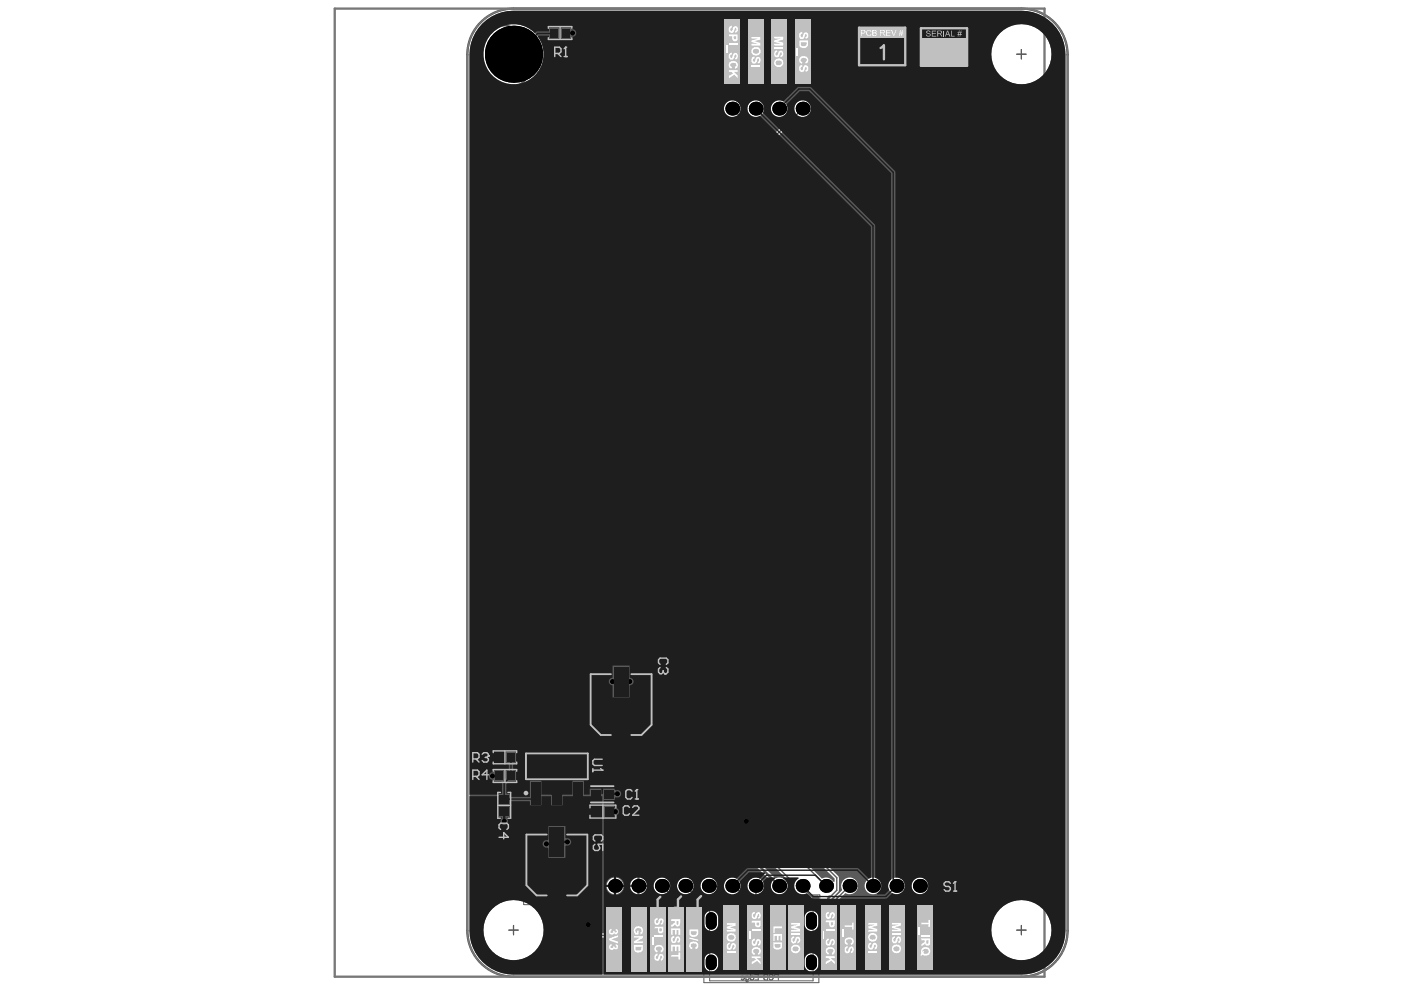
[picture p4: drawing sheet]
<svg xmlns="http://www.w3.org/2000/svg" width="297mm" height="210mm" viewBox="0 0 297 210" stroke-linecap="round" stroke-linejoin="round" font-family="sans-serif">
<g fill="none" stroke="#5a5a5a" stroke-width=".21">
<path d="M115.9 5.5h5.2v3h-5.2zM116.8 6.1h3.4v1.8h-3.4zM117.6 7h1.8M118.5 6.1v1.8M104.2 158.8h5.3v2.9h-5.3zM105.1 159.3h3.4v1.9h-3.4zM106.8 159.3v1.9M110.8 153.7h14.1v16.9h-14.1zM111.3 158.5h13.1v7.3h-13.1zM124.4 140.7h14v16.8h-14zM125 142.6h12.9v10.8l-2.2 2.1h-8.6l-2.1-2.1zM130.4 149.1h2"/>
<path d="M131.4 148.1v2M104.2 162.7h5.3v3h-5.3zM105.1 163.3h3.4v1.8h-3.4zM105.2 167.8h2.9v5.2h-2.9zM105.7 168.7h1.9v3.4h-1.9zM105.7 170.4h1.9M105.9 160.3h1.9M105.9 164.2h1.9M106.7 169.5v1.8M106.8 163.3v1.8M110.8 174.6h14.1v16.8h-14.1zM111.4 176.6h12.9v10.7l-2.2 2.2h-8.6l-2.1-2.2z"/>
<path d="M116.8 162.2h2M117.8 161.2v1.9M124.9 170.3h5.3v2.9h-5.3zM125.8 170.8h3.5v1.9h-3.5zM126.6 171.7h1.9M127.6 170.8v1.9M153.3 170.4h5.2v2.9h-5.2zM154.2 170.9h3.4v1.9h-3.4zM155 171.8h1.8M155.9 170.9v1.9M116.8 183h2M117.8 182.1v1.9"/>
<path d="M148.9 191.4h24.3v16.5h-24.3zM150.1 192.7h21.9v14.8h-21.9zM161.1 199.2v1.9M169.1 189.4h4.3v2.3h-4.3zM169.6 191.5v-1.9h3.4v1.9M170.4 190.5h1.8M171.3 189.6v1.9M150.1 205.6h21.9M156.9 206.7l.3-.1 .3 .3h-.7zM157.5 206.9l-.3 .5-.4-.2M157.8 206.7a.38 .38 0 0 1 .6 0 .38 .38 0 0 1 0 .5 .38 .38 0 0 1-.6 0M157.8 206.6l.1 1 .4 .1"/>
<path d="M158.8 206.7a.38 .38 0 0 1 .6 0 .38 .38 0 0 1 0 .5 .38 .38 0 0 1-.6 0M158.8 206.2v1.2M159.7 206.2h.7v1.2h-.7M160 206.7h.4M160.1 200.1h2M161.7 206.3l.7-.1v1.2l-.7-.2-.1-.2 .3-.3-.2-.1zM161.9 206.7h.5M162.7 206.4a.44 .44 0 0 1 .5-.2 .44 .44 0 0 1 .4 .4v.3a.44 .44 0 0 1-.4 .5 .44 .44 0 0 1-.5-.3M164.7 206.8l-.7-.1-.1-.4 .8-.1v1.2"/>
</g>
<path d="M124.5 166.6h5.8v2.9h-5.8zM125.8 167.3h3.2v1.6h-3.2zM152.6 174.5h6.3v6.1h-6.3zM152.8 176.2h5.9v2.7h-5.9z" fill="none" stroke="#5a5a5a" stroke-width=".39"/>
<path d="M101.3 5.1a9.8 9.8 0 0 1 7.3-3.3h107.5a9.8 9.8 0 0 1 9.8 9.8v185.3a9.8 9.8 0 0 1-9.8 9.8h-107.5a9.8 9.8 0 0 1-9.7-9.8v-185.3a9.7 9.7 0 0 1 2.4-6.5z" fill="none" stroke="#5a5a5a" stroke-width=".5"/>
<g fill="none" stroke="#5a5a5a" stroke-width=".25">
<path d="M105.7 12.1h2M106.7 11.1v2M215.1 11.5h2M216.1 10.5v2M107.7 196.8h1.9M108.6 195.8v2M215.1 196.8h2M216.1 195.8v2"/>
<circle cx="106.7" cy="12.1" r="6.6"/>
<circle cx="216.1" cy="11.5" r="6.6"/>
<circle cx="108.6" cy="196.8" r="6.6"/>
<circle cx="216.1" cy="196.8" r="6.6"/>
</g>
<path d="M159.6 198.7h.1M159.6 198.7v2.9M159.6 198.7l.5 .5M161.1 198.7h1M161.6 198.7v2.4l.5 .5h.4l.5-.5M159.1 201.6h1" fill="none" stroke="#5a5a5a" stroke-width=".29"/>
<g fill="#5a5a5a">
<path d="M127.5 167l.2-.2h.4l.4 .3-.2 .1a.46 .46 0 0 0-.8 .1 .46 .46 0 0 0 .5 .6l.3-.3 .2 .1a.59 .59 0 0 1-.9 .3 .59 .59 0 0 1-.1-.9z"/>
<path d="M128.8 167.1l.4-.3v1.3h-.1v-1l-.3 .2z"/>
</g>
<path d="M152.6 174.5h6.3v6.1h-6.3z" fill="none" stroke="#5a5a5a" stroke-width=".39"/>
<g fill="#5a5a5a">
<path d="M155.1 179h.1l-.1 .3h.9v.2h-1.2z"/>
<path d="M155 177.9l.2-.1a.46 .46 0 0 1 .5 0 .46 .46 0 0 1 .2 .5l-.2-.1a.32 .32 0 0 1-.1 .4 .32 .32 0 0 1-.5-.1l-.2-.3zM154.8 177.9v.5l.3 .3 .4 .1 .4-.2 .1 .2v-.5a.65 .65 0 0 0-.4-.7 .65 .65 0 0 0-.8 .3z"/>
</g>
<path d="M126.4 168.1h2M127.4 167.1v1.9M154.8 177.6h2M155.8 176.6v1.9" fill="none" stroke="#5a5a5a" stroke-width=".21"/>
<path d="M70.8 1.8h150.2v204.9h-150.2z" fill="none" stroke="#787878" stroke-width=".5"/>
<path d="M101.3 5.1a9.8 9.8 0 0 1 7.3-3.3h107.5a9.8 9.8 0 0 1 9.8 9.8v185.3a9.8 9.8 0 0 1-9.8 9.8h-107.5a9.8 9.8 0 0 1-9.7-9.8v-185.3a9.7 9.7 0 0 1 2.4-6.5z" fill="none" stroke="#787878" stroke-width=".29"/>
<path d="M153.4 170.9v-.4h5v.4M153.4 172.8v.4h5v-.4M155.9 170.5v2.7" fill="none" stroke="#8c8c8c" stroke-width=".29"/>
<path d="M152.8 177.2v1.7h1.5M158.7 177.2v1.7h-1.4M150.1 197.3v4.1M151.4 192.7h1.9M168.9 192.7h1.9M172 197.3v4.1" fill="none" stroke="#8c8c8c" stroke-width=".39"/>
<g fill="#8c8c8c">
<path d="M193.7 80h.5l.7 2.1 .7-2.1h.5v2.5h-.3v-2.2l-.7 2.2h-.3l-.8-2.1v2.1h-.3z"/>
<path d="M190.3 80.7a.42 .42 0 0 1 .7 .2v-.2h.3v1.8h-.3v-1a.42 .42 0 0 0-.1-.4 .42 .42 0 0 0-.5-.1z"/>
<path d="M188.9 80.8a.93 .93 0 0 1 1.3 .5 .93 .93 0 0 1-.6 1.2h-.1a.86 .86 0 0 1-.9-.6l.3-.1a.52 .52 0 0 0 .7 .4 .52 .52 0 0 0 .3-.7v-.1a.48 .48 0 0 0-.4-.5 .48 .48 0 0 0-.5 .3h-.3z"/>
<path d="M187.5 81.4h1v.3h-1z"/>
<path d="M183.5 80.9l.3-.3h.4l.4 .3v-.2h.2v1.8h-.3v-1a.44 .44 0 0 0-.3-.6 .44 .44 0 0 0-.5 .5v1.1h-.3z"/>
<path d="M182.6 80l.3 .2v.5h.2v.2h-.2v1.1a.42 .42 0 0 1-.2 .5 .42 .42 0 0 1-.5 0l.1-.3h.3v-1.3h-.3v-.2h.3z"/>
<path d="M177.8 80.8l.7-.2 .4 .3v-.2h.3v1.8h-.3v-1a.46 .46 0 0 0-.4-.6 .46 .46 0 0 0-.5 .5v1.1h-.3z"/>
<path d="M172.6 80.3l.6-.4 .7 .1a.7 .7 0 0 1 .3 .9 .7 .7 0 0 1-.8 .4l-.5 .2a.36 .36 0 0 0-.1 .4 .36 .36 0 0 0 .3 .3h.2a.71 .71 0 0 0 .8-.6l.3 .1a1 1 0 0 1-1 .8 1 1 0 0 1-1-.9l.5-.5 .6-.1a.43 .43 0 0 0 .5-.5 .43 .43 0 0 0-.7-.3l-.4 .2-.1 .3h-.3z"/>
<path d="M168.6 80.7h.3v.9a.46 .46 0 0 0 .4 .7 .46 .46 0 0 0 .5-.6v-1h.3l-.1 1.6-.2 .2h-.4l-.5-.3v.3h-.3z"/>
<path d="M166.7 80.7h.3l.5 1.4 .5-1.4h.3l-.7 1.8h-.3z"/>
<path d="M195.8 87.6h.3v2.4h-1.5v-.3h1.2z"/>
<path d="M192.7 88.2h.3v1a.44 .44 0 0 0 .4 .6 .44 .44 0 0 0 .5-.6v-1h.3l-.1 1.6-.6 .3-.5-.3v.2h-.3z"/>
<path d="M190.9 88.4a.9 .9 0 0 1 1.2 .1 .9 .9 0 0 1 0 1.2 .9 .9 0 0 1-1.2 .1l-.2-.4h.3a.51 .51 0 0 0 .7 .4 .51 .51 0 0 0 .3-.7v-.1a.45 .45 0 0 0-.4-.5 .45 .45 0 0 0-.5 .3h-.3z"/>
<path d="M187.3 88.4l.6-.2a.55 .55 0 0 1 .7 .5 .55 .55 0 0 1-.7 .5 .33 .33 0 0 0-.3 .2 .33 .33 0 0 0 0 .3 .54 .54 0 0 0 .8-.3l.3 .1a.71 .71 0 0 1-.9 .6 .71 .71 0 0 1-.5-.9l.4-.2a.37 .37 0 0 0 .4-.1 .37 .37 0 0 0 .1-.4h-.5l-.2 .3-.3-.1z"/>
<path d="M185.5 87.6h.3v2.4h-1.6v-.3h1.3z"/>
<path d="M192.1 81.6l.3 .1a.37 .37 0 0 1 .5 0 .37 .37 0 0 1 0 .5 .55 .55 0 0 1-.6 0 .55 .55 0 0 1-.2-.6zM191.8 80.8l-.2 1.7h.4v-.2l.3 .1a.56 .56 0 0 0 .9 0 .56 .56 0 0 0-.2-.9l-.3-.1a.38 .38 0 0 1-.4 0 .38 .38 0 0 1-.2-.4l.2-.1a.49 .49 0 0 1 .7 .3l.3-.1-.4-.4-.7-.1z"/>
<path d="M186.3 80.2l.4 1.2h-.8zM186.1 80l-1 2.5h.4l.3-.8h1l.3 .8h.3l-.9-2.5z"/>
<path d="M180.8 81a.66 .66 0 0 1 1 .4 .66 .66 0 0 1-.6 .9 .84 .84 0 0 1-.4-1.3zM180.3 81.5a.91 .91 0 0 0 1.8 0 .91 .91 0 0 0-1.8 0z"/>
<path d="M179.7 80v.3h.3v-.3zM179.7 80.7v1.8h.3v-1.8z"/>
<path d="M176.2 81a.52 .52 0 0 1 .5-.1 .52 .52 0 0 1 .3 .5h-1zM175.9 80.9l-.2 .8h1.3a.51 .51 0 0 1-.3 .6 .51 .51 0 0 1-.6-.4h-.4a.91 .91 0 0 0 1.1 .5 .91 .91 0 0 0 .6-1.1 .91 .91 0 0 0-1-.7z"/>
<path d="M170.8 81.6l.5 .1a.35 .35 0 0 1 .4 .1 .35 .35 0 0 1 0 .4 .35 .35 0 0 1-.5 0l-.3-.2zM170.6 80.8l-.1 1.7h.3v-.2l.4 .2a.6 .6 0 0 0 .9-.5 .6 .6 0 0 0-.8-.6h-.3a.28 .28 0 0 1-.1-.4 .28 .28 0 0 1 .4-.1h.3l.2 .3h.3l-.2-.4-.4-.2h-.5z"/>
<path d="M165.2 79.9l.4 .5h.3l-.2-.5zM165.2 81a.52 .52 0 0 1 .6-.1 .52 .52 0 0 1 .3 .5h-1zM165 80.9l-.2 .8h1.4a.53 .53 0 0 1-.4 .6 .53 .53 0 0 1-.7-.4h-.3a.9 .9 0 0 0 1.5 .3 .9 .9 0 0 0-.2-1.4l-.7-.2z"/>
<path d="M189.4 89.1l.3 .1a.4 .4 0 0 1 .4 .1 .4 .4 0 0 1 0 .5 .58 .58 0 0 1-.7-.7zM189.1 88.5l-.2 1.5h.4v-.2l.2 .1a.58 .58 0 0 0 .9 0 .58 .58 0 0 0-.2-.8l-.2-.1a.38 .38 0 0 1-.5 0 .38 .38 0 0 1-.1-.4l.1-.1a.49 .49 0 0 1 .7 .3h.3l-.1-.2a.96 .96 0 0 0-1.3-.1z"/>
<path d="M182.7 89.1l.7 .2a.31 .31 0 0 1 .2 .4 .31 .31 0 0 1-.5 .1l-.3-.2zM182.6 88.3l-.3 1.7h.4v-.2l.5 .2a.57 .57 0 0 0 .8-.5 .57 .57 0 0 0-.8-.5 .31 .31 0 0 1-.4-.4 .31 .31 0 0 1 .5-.1h.2l.1 .3 .3-.1a.89 .89 0 0 0-1.3-.4z"/>
</g>
<path d="M181.8 87.6v2.4" fill="none" stroke="#8c8c8c" stroke-width=".35"/>
<g fill="#8c8c8c">
<path d="M179.7 88.2h.3v1a.46 .46 0 0 0 .4 .6 .46 .46 0 0 0 .5-.6v-1h.3v1.2a.65 .65 0 0 1-.5 .7 .65 .65 0 0 1-.7-.3v.2h-.3z"/>
<path d="M176.9 88.4a.65 .65 0 0 1 1 .1 .6 .6 0 0 1 1 0v-.3h.3v1.8h-.3v-.9a.41 .41 0 0 0-.2-.6 .41 .41 0 0 0-.6 .4v1.1h-.3v-1a.41 .41 0 0 0-.3-.6 .41 .41 0 0 0-.5 .5v1.1h-.2z"/>
<path d="M172.6 88.3a.42 .42 0 0 1 .7 .2v-.3h.3v1.8h-.3v-.9a.42 .42 0 0 0-.1-.5 .42 .42 0 0 0-.5 0z"/>
<path d="M169.6 89h1v.3h-1z"/>
<path d="M168.9 87.6h.4v2.4h-1.6v-.3h1.2z"/>
<path d="M164 88.4l.7-.2 .4 .3v-.3h.3v1.8h-.3v-.9a.44 .44 0 0 0-.4-.6 .44 .44 0 0 0-.5 .5v1h-.3z"/>
<path d="M158.6 88.3a.42 .42 0 0 1 .7 .2v-.3h.3v1.8h-.4v-1a.4 .4 0 0 0-.5-.4z"/>
<path d="M216.4 79.9l.1-.1a1.25 1.25 0 0 1 1.9 1.1 1.25 1.25 0 0 1-1.8 1.2l-.5-.7 .3-.1 .1 .2a.81 .81 0 0 0 1.1 .4 .81 .81 0 0 0 .4-1.1 .77 .77 0 0 0-.6-.9 .77 .77 0 0 0-.9 .6l-.3-.1z"/>
<path d="M212.4 80.6l.6-.3 .5 .3v-.2h.3v1.8h-.3v-1a.46 .46 0 0 0-.4-.6 .46 .46 0 0 0-.5 .5v1.1h-.3z"/>
<path d="M208.7 80.4h.3v1a.45 .45 0 0 0 .4 .6 .45 .45 0 0 0 .4-.6v-1h.3l-.1 1.5a.64 .64 0 0 1-1.1 0v.3h-.2z"/>
<path d="M202.3 80.4h.1a.41 .41 0 0 1 .6 .3v-.3h.3v1.8h-.3v-1.1a.41 .41 0 0 0-.6-.4z"/>
<path d="M213.4 50h3.5v.5h-1.4v3.9h-.6v-3.9h-1.5z"/>
<path d="M211.2 51.3a.77 .77 0 0 1 1.2 .3v-.4h.5v3.2h-.5v-1.7a.75 .75 0 0 0-.7-1l-.3 .1z"/>
<path d="M206.8 50.1l.6 .3v.8h.4v.4h-.4v2a.72 .72 0 0 1-1 .8h-.2l.1-.5a.35 .35 0 0 0 .4 0 .35 .35 0 0 0 .1-.4v-1.9h-.5v-.4h.5z"/>
<path d="M202 51.5l.1-.1a1.19 1.19 0 0 1 1.8 .2v-.4h.5v3.2h-.6v-1.8a.77 .77 0 0 0-.6-1 .77 .77 0 0 0-.8 .8v2h-.6v-2.2z"/>
<path d="M196.9 50.1l.6 .3v.8h.4v.4h-.4v2a.66 .66 0 0 1-.2 .7 .66 .66 0 0 1-.7 .1h-.2v-.5a.35 .35 0 0 0 .4 0 .35 .35 0 0 0 .1-.4v-1.9h-.5v-.4h.5z"/>
<path d="M195.3 50.1l.5 .3v.8h.4v.4h-.4v2a.75 .75 0 0 1-.3 .7 .75 .75 0 0 1-.8 .1v-.5a.35 .35 0 0 0 .4 0 .35 .35 0 0 0 .2-.4v-1.9h-.6v-.4h.6z"/>
<path d="M176 87.6v.3h.3v-.3zM176 88.2v1.8h.3v-1.8z"/>
<path d="M174.8 87.5l-.3 .5h.3l.4-.5zM174.4 88.6a.51 .51 0 0 1 .5-.1 .51 .51 0 0 1 .4 .5h-1zM174.1 88.6l-.2 .6h1.4a.54 .54 0 0 1-.4 .6 .54 .54 0 0 1-.6-.4l-.3 .1a.88 .88 0 0 0 1.2 .5 .88 .88 0 0 0 .4-1.2l-.6-.6h-.5z"/>
<path d="M171.2 88.7a.54 .54 0 0 1 .6-.2 .54 .54 0 0 1 .4 .5h-1.1zM170.9 88.6l-.1 .6h1.4a.54 .54 0 0 1-.4 .6 .54 .54 0 0 1-.7-.4l-.3 .1a.88 .88 0 0 0 1.3 .5 .88 .88 0 0 0 .3-1.2l-.1-.4-.4-.2h-.5z"/>
<path d="M166.2 88.7a.6 .6 0 0 1 .8-.1 .6 .6 0 0 1 .1 .8 .57 .57 0 0 1-.8 .3 .57 .57 0 0 1-.2-.8zM165.9 88.6l-.1 .5a.86 .86 0 0 0 1 .9 .86 .86 0 0 0 .6-1.2 .85 .85 0 0 0-1.5-.2z"/>
<path d="M162.4 88.7a.6 .6 0 0 1 .8 0 .6 .6 0 0 1 0 .8 .58 .58 0 0 1-.9 0 .58 .58 0 0 1 .1-.8zM162 88.2l.1 2.1a.76 .76 0 0 0 .7 .5 .76 .76 0 0 0 .7-.6h-.3a.5 .5 0 0 1-.7 .3 .5 .5 0 0 1-.2-.7 .72 .72 0 0 0 .8 .2 .72 .72 0 0 0 .5-.6l-.1-.6a.71 .71 0 0 0-.5-.6 .71 .71 0 0 0-.7 .3v-.3z"/>
<path d="M160.1 88.5l-.2 .7a.75 .75 0 0 0 .5 .8 .75 .75 0 0 0 .8-.2v.9h.3v-2.5h-.3v.3l-.3-.3h-.4zM160.3 88.7a.58 .58 0 0 1 .8-.1 .58 .58 0 0 1 .1 .8 .5 .5 0 0 1-.7 .3 .5 .5 0 0 1-.2-.7z"/>
<path d="M157.3 87.5l.3 .5h.3l-.2-.5zM157.3 88.6a.51 .51 0 0 1 .5-.1 .51 .51 0 0 1 .3 .5h-.9zM157 88.6l-.2 .6h1.4a.54 .54 0 0 1-.4 .6 .54 .54 0 0 1-.6-.4l-.3 .1a.89 .89 0 0 0 1.2 .5 .89 .89 0 0 0 .3-1.3l-.5-.5h-.5z"/>
<path d="M192.3 29.4l-.3 .8 1.1 .3a.57 .57 0 0 0 .9 0 .37 .37 0 0 0 .1-.5 .37 .37 0 0 0-.5-.2zM205.3 28.9l1.1 1.6a.42 .42 0 0 0 .4 .3 .42 .42 0 0 0 .4-.3l1.2-.6 1.3-.3h2l1 .3a1.91 1.91 0 0 1 1.5 1.8 .35 .35 0 0 1-.4 .3 .35 .35 0 0 1-.3-.3l-1.6-.6h-1.9l-2.5 .8 1.2 1.7 .9-.4 .6-.2h1.1l.9 .3a2.97 2.97 0 0 1 1.2 4 2.97 2.97 0 0 1-3.9 1.3 .93 .93 0 0 0-.7 .8l-.3 .9 1.2 .4h2.1l1.7-.6 1.4-1.2 .5-.7 .5-1.6-.1-1.7a1.04 1.04 0 0 1 .1-1.3l.4-.9 .1-1.3a4.5 4.5 0 0 0-4.2-3.8l-2.1-.1-1.2 .1-1.8 .5zM195.6 30.2l.3 .5a.4 .4 0 0 0 .4 .2 .4 .4 0 0 0 .4-.2 1.84 1.84 0 0 1 2.1 .3 1.84 1.84 0 0 1 .3 2.2v.1a1.72 1.72 0 0 1-2.9 .4v.1a.8 .8 0 0 0-.5 .8l.7 .5 .7 .1a2.9 2.9 0 0 0 2.6-.8l.6-.9 .1-1.4a2.8 2.8 0 0 0-2.4-2.6l-1.4 .1zM187.1 30.9v.2a.31 .31 0 0 0-.2 .5 .31 .31 0 0 0 .5 .1h.1v.3a1.57 1.57 0 0 0 .5 1.6 1.57 1.57 0 0 0 1.7 .2 .28 .28 0 0 1 .1 .3 .28 .28 0 0 1-.3 .2h-.8a1.19 1.19 0 0 0-1.4 .7 1.54 1.54 0 0 0 2 1.5 1.32 1.32 0 0 0 1.6-1.2l-.3-.6a1.18 1.18 0 0 0-.2-1.4v-.1a1.46 1.46 0 0 0-.1-1.7 1.46 1.46 0 0 0-1.7-.4l-1.3-.3zM178.7 31.6l-.4 .8-.1 .4a2.28 2.28 0 0 0 1.2 2.4l.7 .1 1.1-.3v1.6h1.1v-5.5h-1.1l.1 .4-.8-.4a1.68 1.68 0 0 0-1.8 .5zM184.1 32.2a.79 .79 0 0 1 .9-.3 .79 .79 0 0 1 .6 .8h-1.4l-.2-.1zM192.5 32.2l.3-.2 .5-.1a.89 .89 0 0 1 .8 .7l-1.7 .1zM188.3 32.5a.7 .7 0 0 1 1.4 0 .7 .7 0 0 1-1.4 0zM179.5 32.3l.5-.3a1.12 1.12 0 0 1 1.2 1.6 1.01 1.01 0 0 1-1.2 .9 1.01 1.01 0 0 1-.8-1.3zM191.8 31.7l-.3 .8v.9l2.6 .1a1.25 1.25 0 0 1-.9 .9 1.25 1.25 0 0 1-1.3-.5l-.1 .2a.41 .41 0 0 0-.4 .4 .41 .41 0 0 0 .3 .4l.8 .3a2.1 2.1 0 0 0 2.2-.7 2.1 2.1 0 0 0 .3-2.2l-.4-.7a1.92 1.92 0 0 0-2.8 .1zM183.6 31.5l-.2 .3a1.44 1.44 0 0 0-.2 1.6l2.1 .1a.31 .31 0 0 1 .4 .1 .31 .31 0 0 1-.1 .4 1.43 1.43 0 0 1-2.1-.1l-.1 .1a.43 .43 0 0 0-.2 .7l.8 .5h1a1.47 1.47 0 0 0 1.4-.8l.2-.4a2.05 2.05 0 0 0-1.8-2.9l-.8 .1zM188.2 35.1h1.4a.34 .34 0 0 1 .6 .2 .34 .34 0 0 1-.5 .4l-.7 .1a.61 .61 0 0 1-.8-.7zM196.1 37.9l.1 .2a.51 .51 0 0 0 .7 .4l.5-.3a1.11 1.11 0 0 1 1.5 .4 .8 .8 0 0 1-.7 .7l-.8 .4a1.97 1.97 0 0 0-1.4 1.8v.2a1.83 1.83 0 0 0 2.2 1.3l.9-.2 1.1-.6a.22 .22 0 0 0 .2-.3 .22 .22 0 0 0-.2-.2l-.5-.5-.2 .2a1.68 1.68 0 0 1-2.4 .3 .88 .88 0 0 1 .8-1.1l.9-.6a1.41 1.41 0 0 0 1.1-1.5 1.41 1.41 0 0 0-1.4-1.2l-.6-.1-.7 .1zM183.7 39.1v.1a1 1 0 0 0-.1 1.2l.7 .1a.63 .63 0 0 1 .6-.9 .63 .63 0 0 1 .6 .9l.1 2.5h1v-4.2l-1.1 .1 .1 .3-.3-.1a1.25 1.25 0 0 0-1.6 0zM175.2 39.2a1.06 1.06 0 0 0-.1 1.2h.8a.63 .63 0 0 1 .6-.8 .63 .63 0 0 1 .6 .8v2.6h1.1v-4.2h-1.1v.4l-.2-.1a1.21 1.21 0 0 0-1.7 .1zM159 39.9l.2-.2a.78 .78 0 0 1 .8 0 .78 .78 0 0 1 .4 .7l-1.1 .1a.35 .35 0 0 1-.5-.1 .35 .35 0 0 1 .2-.5zM188.4 40l.3-.3a.83 .83 0 0 1 .8 0 .83 .83 0 0 1 .5 .8h-1.6l-.1-.2zM167.3 39.9l.1-.1a1.16 1.16 0 0 1 1.4 .2 1.16 1.16 0 0 1 .2 1.4 1.03 1.03 0 0 1-1.3 .7 1.03 1.03 0 0 1-.7-1.3zM171.8 39.9l.3-.2a1.02 1.02 0 0 1 1.1 .1 1.02 1.02 0 0 1 .4 1.1 1.05 1.05 0 0 1-1.2 1.2 1.05 1.05 0 0 1-.8-1.5zM180.2 39.8l.2-.1a1.07 1.07 0 0 1 1.1 .2 1.07 1.07 0 0 1 .4 1.1 1.05 1.05 0 0 1-1.2 1.1 1.05 1.05 0 0 1-.9-1.4l.1-.6zM206.3 37.1a3.9 3.9 0 0 0 1.7 6.8l1.6 .4h2.8l2.3-.6 2.4-1.1-1.6-2.3-1 .9-1.5 .8-1.1 .2h-2.1l-1-.2-.8-.5-.7-.8-.1-1a3.4 3.4 0 0 1 2.1-2.2l2.8-1.7a.59 .59 0 0 0 .1-1l-.3-.5-1-.3-3 1.9zM161.6 38.9l1.1 1.1a.57 .57 0 0 1 0 1l-1.1 1.9 .8 .1a.67 .67 0 0 0 .7-.8l.5-1 .2 .1a1.51 1.51 0 0 1 .5 1.7h1.1v-5.5h-1.1v3.1l-1.6-1.8zM191.9 39.3l-.3 .8-.1 2.9h1.1v-1.8a1.5 1.5 0 0 1 .3-1.4l.5-.2a.86 .86 0 0 1 .8 1.2l.1 2.2h1v-5.5h-1.1l.1 1.6-.5-.1a1.74 1.74 0 0 0-1.9 .3zM166.5 39.4l-.4 1v.6a1.82 1.82 0 0 0 1.5 2 2.09 2.09 0 0 0 2.3-3v-.1a2.03 2.03 0 0 0-3.4-.5zM170.9 39.5l-.3 .8v1a1.97 1.97 0 0 0 1.6 1.7 1.97 1.97 0 0 0 2.1-.9l.1-.4a2.04 2.04 0 0 0-.7-2.6 2.04 2.04 0 0 0-2.6 .3zM158.2 39.5l-.4 .9 .1 .8h2.2a.35 .35 0 0 1 .4 .2 .35 .35 0 0 1-.2 .4l-.3 .3h-.5a1.09 1.09 0 0 1-1.1-.4l-.3 .1a.37 .37 0 0 0-.3 .3 .37 .37 0 0 0 .2 .4l.9 .4a2.14 2.14 0 0 0 2.5-1.1 2.14 2.14 0 0 0-.6-2.6l-.5-.3-.8-.1a1.75 1.75 0 0 0-1.3 .7zM179.3 39.3a2.18 2.18 0 0 0-.4 2.4 2.18 2.18 0 0 0 1.9 1.3l1.1-.5v.5h1v-5.5h-1.1l.1 1.6-.6-.2a2.13 2.13 0 0 0-2 .4zM187.7 39.5a1.84 1.84 0 0 0-.2 1.6l2 .1a.34 .34 0 0 1 .5 .1 .34 .34 0 0 1-.2 .5 1.41 1.41 0 0 1-2-.2l-.1 .1a.48 .48 0 0 0-.3 .5 .48 .48 0 0 0 .4 .5 2.12 2.12 0 0 0 3-.9 2.12 2.12 0 0 0-1.2-2.9l-.3-.1a1.66 1.66 0 0 0-1.6 .7z"/>
<path d="M214.6 80.8a.58 .58 0 0 1 .8 0 .58 .58 0 0 1 .1 .8 .56 .56 0 0 1-.8 .3 .56 .56 0 0 1-.2-.8zM214.1 81.3a.93 .93 0 0 0 1.8 0 .93 .93 0 0 0-1.8 0z"/>
<path d="M210.6 80.5l-.2 .4h.3a.55 .55 0 0 1 .8-.1 .55 .55 0 0 1 .1 .8 .45 .45 0 0 1-.5 .4 .45 .45 0 0 1-.4-.5l-.3 .1a.67 .67 0 0 0 .7 .6l.7-.2 .1-.7a.81 .81 0 0 0-.4-.9 .81 .81 0 0 0-.9 .1zM211.1 82.2v.2a.32 .32 0 0 0-.2 .4 .32 .32 0 0 0 .4 .2h.3v-.2l-.5-.1 .1-.2h.2l-.1-.3z"/>
<path d="M205.8 80.6l-.2 .5a.8 .8 0 0 0 .3 .9 .8 .8 0 0 0 1 0v.9h.3v-2.5h-.3v.2a.68 .68 0 0 0-1.1 0zM206 80.8a.58 .58 0 0 1 .8 0 .58 .58 0 0 1 .1 .8 .53 .53 0 0 1-.8 .2 .53 .53 0 0 1-.1-.8z"/>
<path d="M204.1 81.3l.4 .1a.36 .36 0 0 1 .5 .1 .36 .36 0 0 1-.2 .5 .36 .36 0 0 1-.5-.1l-.2-.1zM203.8 80.6l-.1 1.6h.3v-.2l.5 .2a.57 .57 0 0 0 .8-.4 .57 .57 0 0 0-.7-.6l-.1-.1a.31 .31 0 0 1-.3-.4 .31 .31 0 0 1 .5-.1l.3 .3h.3a.94 .94 0 0 0-1.5-.3z"/>
<path d="M200.7 80.4v.3h.4v-.3zM200.7 81.9v.3h.4v-.3z"/>
<path d="M208.9 51.9a1.05 1.05 0 0 1 1.3-.1 1.05 1.05 0 0 1 .3 1.3 .96 .96 0 0 1-1.2 .8 .96 .96 0 0 1-.6-1.3zM208.4 51.7l-.3 .7a1.54 1.54 0 0 0 1.6 2 1.54 1.54 0 0 0 1.3-2.1 1.49 1.49 0 0 0-1.1-1.1 1.49 1.49 0 0 0-1.5 .5z"/>
<path d="M205.2 50v.6h.6v-.6zM205.2 51.2v3.2h.6v-3.2z"/>
<path d="M199 51.8a.93 .93 0 0 1 1-.2 .93 .93 0 0 1 .6 .9h-1.8zM198.6 51.5l-.3 .7-.1 .7h2.4a.92 .92 0 0 1-.7 1 .92 .92 0 0 1-1.1-.6l-.5 .1a1.53 1.53 0 0 0 2 .9 1.53 1.53 0 0 0 .8-2.2 1.45 1.45 0 0 0-2.5-.6z"/>
<path d="M192.2 51.8a.9 .9 0 0 1 1-.2 .9 .9 0 0 1 .6 .9h-1.8zM191.8 51.6l-.3 .6-.1 .7h2.4a.92 .92 0 0 1-.7 1 .92 .92 0 0 1-1.1-.6l-.5 .1a1.54 1.54 0 0 0 2.1 .8 1.54 1.54 0 0 0 .6-2.2l-.1-.3a1.42 1.42 0 0 0-2.3-.1z"/>
</g>
<path d="M187.7 55.4h3.6" fill="none" stroke="#8c8c8c" stroke-width=".4"/>
<g fill="#8c8c8c">
<path d="M184 50.4l.2-.1a2.1 2.1 0 0 1 2.6 .1 2.1 2.1 0 0 1 .6 2.5l-.1 .3a1.94 1.94 0 0 1-2 1.2 1.94 1.94 0 0 1-1.7-1.4l.6-.2 .1 .4a1.4 1.4 0 0 0 1.8 .6 1.4 1.4 0 0 0 .8-1.7 1.38 1.38 0 0 0-.9-1.6 1.38 1.38 0 0 0-1.8 .8l-.5-.1z"/>
<path d="M177.1 51.6l.3-.4a1.35 1.35 0 0 1 1.7 .4v-.4h.5v3.2h-.6v-1.8a.77 .77 0 0 0-.6-1 .77 .77 0 0 0-.9 .8v2h-.5z"/>
<path d="M173.7 51.5h.1a1.15 1.15 0 0 1 1.9 .1v-.4h.5v3.2h-.6v-1.8a.77 .77 0 0 0-.6-1 .77 .77 0 0 0-.9 .8v2h-.5v-2.5z"/>
<path d="M166.8 51.2h.7l.7 1.1 .8-1.1h.6l-1 1.5 1.1 1.7h-.6l-.9-1.3-.8 1.3h-.7l1.2-1.7z"/>
<path d="M159.1 51.5l.1-.1a1.19 1.19 0 0 1 1.8 .2v-.4h.5v3.2h-.5v-1.8a.77 .77 0 0 0-.6-1 .77 .77 0 0 0-.9 .8v2h-.6v-2.4z"/>
<path d="M181 51.9a.99 .99 0 0 1 1.2-.2 .99 .99 0 0 1 .4 1.2 .96 .96 0 0 1-1.1 1 .96 .96 0 0 1-.7-1.3zM180.5 51.6l-.1 .2a1.62 1.62 0 0 0 0 1.9 1.62 1.62 0 0 0 1.9 .6 1.77 1.77 0 0 0 .9-1.6 1.77 1.77 0 0 0-1.1-1.6 1.64 1.64 0 0 0-1.6 .5z"/>
<path d="M170.8 51.8a.9 .9 0 0 1 1-.2 .9 .9 0 0 1 .5 .9h-1.7zM170.4 51.6l-.3 .6-.1 .7h2.4a.92 .92 0 0 1-.7 1 .92 .92 0 0 1-1.1-.6l-.5 .1a1.54 1.54 0 0 0 2.1 .8 1.54 1.54 0 0 0 .6-2.2v-.1a1.51 1.51 0 0 0-2.4-.3z"/>
<path d="M165.7 50v.6h.6v-.6zM165.7 51.2v3.2h.6v-3.2z"/>
<path d="M162.9 51.9a1 1 0 0 1 1.3-.2 1 1 0 0 1 .3 1.3 .95 .95 0 0 1-1.1 .9 .95 .95 0 0 1-.7-1.2zM162.5 51.6l-.2 .4a1.55 1.55 0 0 0 1 2.4 1.55 1.55 0 0 0 1.8-1.8 1.53 1.53 0 0 0-1-1.4 1.53 1.53 0 0 0-1.6 .4z"/>
</g>
<path d="M210.5 67.6v1.5l.3 .3h.3M214.7 67.3l-.3-.3h-.6l-.3 .3v.3l1.2 1.2h-1.2M216.5 67.3l-.3-.3h-.6l-.3 .3v.3l1.2 1.2h-1.2" fill="none" stroke="#8c8c8c" stroke-width=".35"/>
<circle cx="210.5" cy="67" r=".18" fill="#8c8c8c"/>
<path d="M203.4 68.8h.6M204 67.6h-.3v1.2M204.6 67.6l.6 1.2 .6-1.2M206.4 68.8v-.9l.3-.3h.9v1.2M209 67.6h-.6l-.3 .3v.9h.9l.3-.3-.3-.3h-.9" fill="none" stroke="#8c8c8c" stroke-width=".35"/>
<circle cx="203.7" cy="67" r=".18" fill="#8c8c8c"/>
<path d="M190.6 67h1.2v.9l-.6-.3h-.3l-.3 .3v.6l.3 .3h.6l.3-.3M193.6 67.3l-.3-.3h-.6l-.3 .3v.3l1.2 1.2h-1.2M194.5 67h.6l.2 .3v1.2l-.2 .3h-.6l-.3-.3v-1.2zM197.1 67.3l-.3-.3h-.6l-.3 .3v.3l1.2 1.2h-1.2M199.8 67.6h.3l.6 .6M200.7 67.6v1.2M202.5 68.2h-1.2v-.3l.3-.3h.6l.3 .3v.6l-.3 .3h-.6" fill="none" stroke="#8c8c8c" stroke-width=".35"/>
<g fill="none" stroke="#8c8c8c" stroke-width=".29">
<path d="M107.4 21.4v.5M107.4 26v.6M107.4 30.7v.5M107.4 35.4v.5M107.4 22.4h1.6v1M107.4 27.1h1.6v1M107.4 31.8h1.6v1M107.4 36.4h1.6v1.1M107.7 25l-.3-.3v-.5l.3-.2h1l.3 .2v.5l-.3 .3M107.7 29.7l-.3-.3v-.5l.3-.3h1l.3 .3v.5l-.3 .3M107.7 34.4l-.3-.3v-.5l.3-.3h1l.3 .3v.5l-.3 .3M107.7 39l-.3-.2v-.5l.3-.3h1l.3 .3v.5l-.3 .2"/>
<path d="M108.7 20.8l.3 .3v.3l-.3 .2h-1.3M108.7 25.5l.3 .3v.2l-.3 .3h-1.3M108.7 30.2l.3 .3v.2l-.3 .3h-1.3M108.7 34.9l.3 .2v.3l-.3 .3h-1.3"/>
</g>
<g fill="none" stroke="#8c8c8c" stroke-width=".3">
<path d="M147.9 171h1.3v1l-.6-.4h-.4l-.3 .4v.6l.3 .3h.7l.3-.3M148.6 178.2h.6M148.9 176.2h.1M148.9 176.2v2M148.9 176.2l.3 .3M150.2 176.2h.7l.3 .3v1.3l-.3 .4h-.7l-.3-.4v-1.3zM150.5 172.3l-.6 .6M150.6 177.5l-.7 .7M151.2 172.3h-1l-.3-.3v-.7l.3-.3h1v1.9M175.5 195.4h.7M175.8 193.4h.1M175.8 193.4v2"/>
<path d="M175.8 193.4l.4 .3M176.4 190l-.3-.4h-.7l-.3 .4v.3l1.3 1.3h-1.3M176.8 193.4h.7M177.1 193.4v1.7l.4 .3h.3l.3-.3M177.8 191l-.7 .6M178.4 191h-1l-.3-.4v-.6l.3-.4h1v2"/>
</g>
<g fill="#8c8c8c">
<path d="M215.4 58.3l.8-.2a.68 .68 0 0 1 .6 .7h-.3a.51 .51 0 0 0-.7-.4 .51 .51 0 0 0 .1 .9l.7 .7 .3 .6h-1.6v-.3h1.1l-.8-.9a.76 .76 0 0 1-.2-1.1z"/>
<path d="M211.3 58.1h1.6v.3h-1.2l.7 1.3 .2 .9h-.3l-.3-1.1-.7-1.1z"/>
<path d="M210.1 59.5h.9v.3h-.9z"/>
<path d="M206.3 58.1h1.6v.3h-1.2l.7 1.3 .1 .9h-.3l-.1-.9-.8-1.3z"/>
<path d="M202.7 59.5h.9v.3h-.9z"/>
<path d="M200.6 58.4h.1a.84 .84 0 0 1 1.1-.4 .84 .84 0 0 1 .4 1.1l-.9 .4a.47 .47 0 0 0-.5 .6 .47 .47 0 0 0 .8 .2l.4-.2 .1-.3h.4a1 1 0 0 1-1.1 .8 1 1 0 0 1-.9-.9l.3-.4 .7-.2a.39 .39 0 0 0 .5-.4 .39 .39 0 0 0-.5-.4l-.5 .1-.1 .4h-.4z"/>
<path d="M198 58.1h.3v1h1.4v-1h.3v2.5h-.3v-1.2h-1.4v1.2h-.3z"/>
<path d="M187.7 58.1h.4v1.7a.39 .39 0 0 0 .3 .5 .39 .39 0 0 0 .4-.5l.3 .1v.1a.71 .71 0 0 1-.8 .6 .71 .71 0 0 1-.6-.8z"/>
<path d="M185.3 58.1h1.9v2.5h-1.9v-.3h1.5v-.9h-1.4v-.3h1.4v-.7h-1.5z"/>
<path d="M183.1 58.1h1.9v.3h-.8v2.2h-.4v-2.2h-.7z"/>
<path d="M177.4 58.1h1.8v2.5h-1.9v-.3h1.6v-.9h-1.4v-.3h1.4v-.7h-1.5z"/>
<path d="M174.2 58.1h1.7v2.5h-.3v-1.2h-1.2v-.3h1.2v-.7h-1.4z"/>
<path d="M213.9 58.6l.8 1.1h-.8zM213.6 58.1v1.6h-.3v.3h.3v.6h.3v-.6h1.1v-.3l-1.1-1.6z"/>
<path d="M208.4 58.3l-.1 .4h.3a.51 .51 0 0 1 .6-.4 .51 .51 0 0 1 .4 .7v.3l-.4-.3h-.4l-.4 .2-.1 .3a.83 .83 0 0 0 .8 1.1 .83 .83 0 0 0 .7-1.1v-.3a.88 .88 0 0 0-.4-1 .88 .88 0 0 0-1 .1zM208.5 59.8a.55 .55 0 0 1 1.1 0 .55 .55 0 0 1-1.1 0z"/>
<path d="M204.3 58.6l.2-.2h1v.9h-.7a.5 .5 0 0 1-.5-.7zM204.1 58.2l-.2 .4 .1 .7 .4 .2 1.1 .1v1h.3v-2.5h-1.3z"/>
<path d="M195 58.6l.2-.2h1v.9h-.7a.5 .5 0 0 1-.5-.7zM194.8 58.2l-.2 .4 .1 .7 .4 .2 1.1 .1v1h.3v-2.5h-1.3z"/>
<path d="M192.6 58.5l.4-.2h.8v.9h-.7a.43 .43 0 0 1-.5-.2 .43 .43 0 0 1 0-.5zM192.3 58.3a.69 .69 0 0 0-.1 .7 .69 .69 0 0 0 .7 .4l-.5 .4-.4 .8h.4l.5-.9 .4-.2h.5v1.1h.4v-2.5h-1.5z"/>
<path d="M190 58.5l.7-.2a.98 .98 0 0 1 .7 1.4 .98 .98 0 0 1-1.5 .4l-.2-.4v-.6zM189.3 59.3a1.25 1.25 0 0 0 2.5 0 1.25 1.25 0 0 0-2.5 0z"/>
<path d="M180.1 58.7l.5-.3h.8v1.9h-.7a1.03 1.03 0 0 1-.6-1.6zM180 58.3l-.3 .6v1l.3 .4 .4 .3h1.3v-2.5h-1.2z"/>
</g>
<path d="M173.6 58.1v2.5" fill="none" stroke="#8c8c8c" stroke-width=".35"/>
<g fill="#8c8c8c">
<path d="M170.8 58.1h.3v1.9l1.3-1.9h.4v2.5h-.3v-2l-1.4 2h-.3z"/>
<path d="M214.1 61.7h.4l-.1 .9h-.2z"/>
<path d="M209.6 61.7h1.9v.3h-.8v2.2h-.3v-2.2h-.8z"/>
<path d="M207.3 61.7h.3v1.6a.65 .65 0 0 0 .7 .7 .65 .65 0 0 0 .6-.8v-1.5h.4l-.1 1.8a.92 .92 0 0 1-1.3 .7 .81 .81 0 0 1-.6-.9z"/>
<path d="M202.4 61.7h1.8v2.5h-1.9v-.3h1.5v-.8h-1.3v-.3h1.3v-.8h-1.4z"/>
<path d="M200.2 62a.92 .92 0 0 1 1-.3 .92 .92 0 0 1 .7 .9l-.3 .3-.9 .3a.44 .44 0 0 0-.3 .6 .44 .44 0 0 0 .6 .2 .6 .6 0 0 0 .7-.6h.3a1.01 1.01 0 0 1-1 .9 1.01 1.01 0 0 1-1-.8l.3-.5 .7-.2a.41 .41 0 0 0 .5-.2 .41 .41 0 0 0-.2-.6 .63 .63 0 0 0-.9 .5l-.3-.1z"/>
<path d="M215.3 62.3l.4-.3h.8v1.9h-.6a.96 .96 0 0 1-.6-1.4zM215.2 61.9l-.4 1 .3 1 .5 .3h1.3v-2.5h-1.2z"/>
<path d="M212.4 61.1l.4 .5h.2l-.2-.5zM211.9 61.7v.3h1.5v.8h-1.4v.3h1.4v.8h-1.6v.3h1.9v-2.5z"/>
<path d="M205.2 62.2l.3-.2h.9v1.9h-1l-.2-.2-.2-.5zM205 62l-.4 .7 .1 .8 .2 .4 .5 .3h1.3v-2.5h-1.2z"/>
</g>
<path d="M102.1 5a9.3 9.3 0 0 1 6.5-2.7h107.5a9.3 9.3 0 0 1 9.3 9.3v185.3a9.3 9.3 0 0 1-9.3 9.3h-107.5a9.3 9.3 0 0 1-9.3-9.3v-185.3a9.3 9.3 0 0 1 2.8-6.6zM102.3 11.5a6.4 6.4 0 0 0 12.7 0 6.4 6.4 0 0 0-12.7 0zM209.7 11.5a6.4 6.4 0 0 0 12.8 0 6.4 6.4 0 0 0-12.8 0zM163.1 23a1.78 1.78 0 0 0 3.5 0 1.78 1.78 0 0 0-3.5 0zM158.1 23a1.8 1.8 0 0 0 3.6 0 1.8 1.8 0 0 0-3.6 0zM153.5 21.9a1.77 1.77 0 0 0 .1 2.3 1.77 1.77 0 0 0 2.2 .3l.7 .7v144.5l.6 .7-.1 .3h-.9v2.3h1.1l-.1 .9 .1 .3-.1 .3h-.5l-.1 2.4h-.6l-1-.9v-1.5h-.5v-1.5h1.3v-2.3h-2.1l-.1 3.8h-.6v2.2h1.5l1.1 1.1 2.8 .1 8.4 8.3v.4h-.3l-.1-.2a1.75 1.75 0 0 0-2.2-.5l-6.7-6.8-.6-.3v-.4h-2.1v2.2h2.1v-.2l.2-.1 6.3 6.4-.1 .1a1.76 1.76 0 0 0 .3 1.8 1.76 1.76 0 0 0 1.9 .5l.1 .3-.7 .7h-1.2l-1.1 1-.3-.1-1.6-1.7v-.2a1.77 1.77 0 0 0 .6-2.8 1.77 1.77 0 0 0-2.8 .2 1.77 1.77 0 0 0 1.1 2.7l.1 .5 1.7 1.6-.1 .3h-1.2l-.2-.3-3.2-3.2 .1-.4a1.77 1.77 0 0 0-1.9-2 1.77 1.77 0 0 0-1.6 2.3l-.2 .1-.8-.8-.5-.2-.1-.3a1.77 1.77 0 0 0-2.7-.8 1.77 1.77 0 0 0-.1 2.8 1.77 1.77 0 0 0 2.7-.6h.3l1.5 1.5-.1 .2h-5.1l-1.6-1.6a1.77 1.77 0 0 0-1.2-2.6 1.77 1.77 0 0 0-2 2 1.77 1.77 0 0 0 2.6 1.3l1.4 1.4-.1 .2h-3.4l-2.2-2.3a1.77 1.77 0 0 0-1.3-2.6 1.77 1.77 0 0 0-2 2 1.77 1.77 0 0 0 2.6 1.3l2.6 2.5h9.9l.2 .1v2.4h6.1l.1 .3-3.2 3.2h-29.7l-1.7-1.7v-.3a.8 .8 0 0 0-.9-.6 .8 .8 0 0 0-.7 .9 .8 .8 0 0 0 1 .7l1.8 1.8 .3 .1h30.1l.3-.1 3.5-3.5 .1-.8h4.8v-2.2l.4-.3 .2 .1v2.4l.1 .8 3.7 3.6h2.6l.3-.1 2.4-2.4v-3.3l3.7-3.6 .2 .1a1.77 1.77 0 0 0 2.4-1.5 1.77 1.77 0 0 0-2.1-1.9 1.77 1.77 0 0 0-1.2 2.6l-3.9 4v3.2l-2 2h-2l-3.2-3.2v-.3h1.5v-1.7h4.8l.3-.1 3.8-3.6v-2.9l-.1-.3-5.5-5.5-.1-36.1-10.4-10.5v-101.2l7.5-7.6 .2 .1a1.77 1.77 0 0 0 2.5-1.4 1.77 1.77 0 0 0-2.1-1.9 1.77 1.77 0 0 0-1.2 2.6l-7.7 7.7-.1 .3v101.6l.1 .3 10.4 10.4v35.9l.1 .3 5.5 5.5v.7h-.3l-.1-.2a1.75 1.75 0 0 0-2.3-.5l-14.9-14.8-.1-.7a.89 .89 0 0 0-1-.5l-.5-.4v-144.5l-.9-1.1 .1-.2a1.78 1.78 0 0 0-.8-2.3 1.78 1.78 0 0 0-2.3 .5zM135.3 185.5v1.7h1.7a1.97 1.97 0 0 0-1.7-1.7zM133.5 186.2l-.4 1h1.7v-1.7l-.5 .1zM192.8 187.5a1.8 1.8 0 0 0 3.6 0 1.8 1.8 0 0 0-3.6 0zM187.9 187.5a1.78 1.78 0 0 0 3.5 0 1.78 1.78 0 0 0-3.5 0zM182.9 187.5a1.8 1.8 0 0 0 3.6 0 1.8 1.8 0 0 0-3.6 0zM128.3 187.5a1.8 1.8 0 0 0 3.6 0 1.8 1.8 0 0 0-3.6 0zM135.3 187.7v1.7a1.97 1.97 0 0 0 1.7-1.7zM133.1 187.7a1.97 1.97 0 0 0 1.7 1.7v-1.7zM170.6 193.1a2.82 2.82 0 0 0-.4 2.8 1.48 1.48 0 0 0 1.7 1.1 1.48 1.48 0 0 0 1.3-1.5 2.58 2.58 0 0 0-.5-2.4 1.48 1.48 0 0 0-2.1 0zM149.4 193.1a2.82 2.82 0 0 0-.3 2.8 1.48 1.48 0 0 0 1.6 1.1 1.48 1.48 0 0 0 1.3-1.5 2.35 2.35 0 0 0-.8-2.6 1.48 1.48 0 0 0-1.8 .2zM209.7 196.8a6.4 6.4 0 0 0 12.8 0 6.4 6.4 0 0 0-12.8 0zM102.3 196.8a6.4 6.4 0 0 0 12.7 0 6.4 6.4 0 0 0-12.7 0zM170.6 202.1a2.47 2.47 0 0 0 .3 3.3 1.48 1.48 0 0 0 2.3-1.3 1.84 1.84 0 0 0-1.1-2.4 1.48 1.48 0 0 0-1.5 .4zM149.4 202.1a2.47 2.47 0 0 0 .3 3.3 1.48 1.48 0 0 0 2.3-1.3 1.84 1.84 0 0 0-1.1-2.4 1.48 1.48 0 0 0-1.5 .4z" fill="#5a5a5a"/>
<g fill="none" stroke="#5a5a5a" stroke-width=".3">
<path d="M154.9 23l2.1 2v144.7l.7 .7h.5l.3 .3v.5l16.3 16.2M169.8 23l-8.9 8.9v101.6l10.5 10.5v36.1l5.6 5.6v2.7l-3.6 3.5h-5.1l-.2 .2v.7M154.6 171.8l-.7 .9v2.9l1.8 1.8h2.8l8.6 8.6v2.4l-2.1 2.1h-1.3l-1 1.1-.1 1.2M140 187.4l3.7 3.7h10.6l.5 .5v1.2M145 187.4l2.9 3h6.4l1.3 1.2v1.2M150 187.4l.1 .2h1.8l2.2 2.2h1.2l1.9 1.8v1.2M154.8 192.8h.1M154.9 187.4h.4l4.2 4.2v1.2M155.6 192.8h.1M159.5 192.8h.1M159.9 187.4v2l2 1.9v1.5M160.3 192.8v1.6l-3.5 3.5h-30.1l-2.3-2.2"/>
<path d="M162.7 192h-.1M166.6 193.2v.1M169.2 191.9h.1M169.8 187.4v.4l2.3 2.3v.4h.4M170.1 190.5l-.6 .6h-3.9l-.6 .5v1.2M179.7 187.4l-5 5v3.3l-2.2 2.2h-2.4l-3.5-3.5v-1.6"/>
</g>
<path d="M155.8 179.5h1.2l7.8 7.9M157.2 171.8l.6 .6 .1 3-.3 .2" fill="none" stroke="#5a5a5a" stroke-width=".5"/>
<g fill="#000">
<circle cx="108.6" cy="11.5" r="6"/>
<circle cx="121.1" cy="7" r=".49"/>
<circle cx="154.9" cy="23" r="1.46"/>
<circle cx="159.9" cy="23" r="1.46"/>
<circle cx="164.8" cy="23" r="1.46"/>
<circle cx="169.8" cy="23" r="1.46"/>
<circle cx="129.6" cy="144.2" r=".49"/>
<circle cx="133.2" cy="144.2" r=".49"/>
<circle cx="104.2" cy="164.2" r=".49"/>
<circle cx="106.7" cy="173.8" r=".49"/>
<circle cx="115.6" cy="178.6" r=".49"/>
<circle cx="120" cy="178.2" r=".49"/>
<circle cx="130.2" cy="171.7" r=".49"/>
<circle cx="130.6" cy="168" r=".49"/>
<circle cx="157.9" cy="173.8" r=".49"/>
<circle cx="124.4" cy="195.7" r=".49"/>
<circle cx="130.1" cy="187.4" r="1.46"/>
<circle cx="135.1" cy="187.4" r="1.46"/>
<circle cx="140" cy="187.4" r="1.46"/>
<circle cx="145" cy="187.4" r="1.46"/>
<circle cx="150" cy="187.4" r="1.46"/>
<circle cx="154.9" cy="187.4" r="1.46"/>
<circle cx="159.9" cy="187.4" r="1.46"/>
<circle cx="164.8" cy="187.4" r="1.46"/>
<circle cx="169.8" cy="187.4" r="1.46"/>
<circle cx="174.8" cy="187.4" r="1.46"/>
<circle cx="179.7" cy="187.4" r="1.46"/>
<circle cx="184.7" cy="187.4" r="1.46"/>
<circle cx="189.7" cy="187.4" r="1.46"/>
<circle cx="194.6" cy="187.4" r="1.46"/>
</g>
<path d="M150.5 194.2v1.3M171.7 194.2v1.3M150.5 203.1v1M171.7 203.1v1" fill="none" stroke="#000" stroke-width="2.3"/>
<g fill="#5a5a5a">
<path d="M171.8 189.7h1.4v1.7h-1.4z" fill-rule="evenodd"/>
<path d="M169.4 189.7h1.4v1.7h-1.4z" fill-rule="evenodd"/>
<path d="M153.8 170.9h1.7v1.9h-1.7z" fill-rule="evenodd"/>
<path d="M156.3 170.9h1.7v1.9h-1.7z" fill-rule="evenodd"/>
<path d="M153.1 174.7h1.6v1.8h-1.6z" fill-rule="evenodd"/>
<path d="M156.8 174.7h1.6v1.8h-1.6z" fill-rule="evenodd"/>
<path d="M155 178.6h1.6v1.8h-1.6z" fill-rule="evenodd"/>
<path d="M153.8 191.8h.5v2h-.5z" fill-rule="evenodd"/>
<path d="M154.6 191.8h.5v2h-.5z" fill-rule="evenodd"/>
<path d="M155.4 191.8h.4v2h-.4z" fill-rule="evenodd"/>
<path d="M156.2 191.8h.4v2h-.4z" fill-rule="evenodd"/>
<path d="M156.9 191.8h.5v2h-.5z" fill-rule="evenodd"/>
<path d="M157.7 191.8h.5v2h-.5z" fill-rule="evenodd"/>
<path d="M158.5 191.8h.5v2h-.5z" fill-rule="evenodd"/>
<path d="M159.3 191.8h.4v2h-.4z" fill-rule="evenodd"/>
<path d="M160.1 191.8h.4v2h-.4z" fill-rule="evenodd"/>
<path d="M160.9 191.8h.4v2h-.4z" fill-rule="evenodd"/>
<path d="M161.6 191.8h.5v2h-.5z" fill-rule="evenodd"/>
<path d="M162.4 191.8h.5v2h-.5z" fill-rule="evenodd"/>
<path d="M163.2 191.8h.5v2h-.5z" fill-rule="evenodd"/>
<path d="M164 191.8h.4v2h-.4z" fill-rule="evenodd"/>
<path d="M164.8 191.8h.4v2h-.4z" fill-rule="evenodd"/>
<path d="M165.5 191.8h.5v2h-.5z" fill-rule="evenodd"/>
<path d="M166.3 191.8h.5v2h-.5z" fill-rule="evenodd"/>
<path d="M167.1 191.8h.5v2h-.5z" fill-rule="evenodd"/>
<path d="M167.9 191.8h.4v2h-.4z" fill-rule="evenodd"/>
</g>
<g fill="#1e1e1e">
<path d="M102.1 5a9.3 9.3 0 0 1 6.5-2.7h107.5a9.3 9.3 0 0 1 9.3 9.3v185.3a9.3 9.3 0 0 1-9.3 9.3h-88.4v-33.2h2.3v-.5a.83 .83 0 0 0 1-.8 .83 .83 0 0 0-1-.8v-.4h-2.3v-1.2h2.4v-.5l.2-.1a.79 .79 0 0 0 1.1-.7 .79 .79 0 0 0-1.1-.8l-.2-.1v-.2h-2.5v1l-.2 .2-.2-.1v-1.1h-2.4v1.3h-1.3v-3h-2.4v3h-2.3l-.1 1.9h-1.8l-.1-1.9h-2.3v-3h-2.4v3.4h-4.2v-.6h-.8v-2.1l.6-.5h1.5v-2.4h-.6v-1.6h.6v-2.3h-2.2v2.3h.6v1.6h-.6v1.7l-.1 .1-.3-.1v-1.7h-2.1l-.1 .4a.8 .8 0 0 0-1 .8 .8 .8 0 0 0 1 .8l.1 .4h1.6l.1 .2v2.4h-.7v.2h-6.2v-156.6a9.3 9.3 0 0 1 2.8-6.6zM118.7 5.8v2.4h2.1l.2-.4a.8 .8 0 0 0 .9-.8 .8 .8 0 0 0-.9-.8l-.2-.4zM103.8 7.3a6.4 6.4 0 0 0 .3 8.7 6.4 6.4 0 0 0 8.7 .3 6.4 6.4 0 0 0 1-8.6l.1-.2h2.2v.7h2.2v-2.4h-2.2v.8h-2.4l-.5 .4a6.3 6.3 0 0 0-9.4 .3zM209.7 11.5a6.4 6.4 0 0 0 12.8 0 6.4 6.4 0 0 0-12.8 0zM168 23a1.8 1.8 0 0 0 3.6 0 1.8 1.8 0 0 0-3.6 0zM153.1 23a1.8 1.8 0 0 0 3.6 0 1.8 1.8 0 0 0-3.6 0zM129.6 140.8v2.6a.78 .78 0 0 0-.8 .8 .78 .78 0 0 0 .8 .8v2.6h3.6v-2.6a.79 .79 0 0 0 .9-.8 .79 .79 0 0 0-.9-.8v-2.6zM130.4 185.5v1.7h1.7a1.97 1.97 0 0 0-1.7-1.7zM128.5 186.2l-.3 1h1.7v-1.7l-.5 .1zM192.8 187.5a1.8 1.8 0 0 0 3.6 0 1.8 1.8 0 0 0-3.6 0zM148.2 187.5a1.78 1.78 0 0 0 3.5 0 1.78 1.78 0 0 0-3.5 0zM143.2 187.5a1.8 1.8 0 0 0 3.6 0 1.8 1.8 0 0 0-3.6 0zM138.3 187.5a1.78 1.78 0 0 0 3.5 0 1.78 1.78 0 0 0-3.5 0zM133.3 187.5a1.8 1.8 0 0 0 3.6 0 1.8 1.8 0 0 0-3.6 0zM158.5 21.9a1.77 1.77 0 0 0 0 2.3 1.77 1.77 0 0 0 2.3 .3l23.4 23.5v137.7l-.4 .2-2.1-2.1-.3-.1h-23.2l-.3 .1-2.1 2.1a1.77 1.77 0 0 0-2.6 1.2 1.77 1.77 0 0 0 2 2.1 1.77 1.77 0 0 0 1.3-2.6l1.9-2h3.4l.1 .2-1.1 1.1a1.77 1.77 0 0 0-2.7 1.2 1.77 1.77 0 0 0 2.1 2.1 1.77 1.77 0 0 0 1.2-2.6l.9-1h1.7v.3a1.77 1.77 0 0 0-.5 2.7 1.77 1.77 0 0 0 2.7 0 1.77 1.77 0 0 0-.5-2.7v-.3h3.2l.1 .3a1.76 1.76 0 0 0-.7 2.4 1.76 1.76 0 0 0 2.4 .7l1 1 .4 .2h15.3l.3-.2 1.1-1a1.77 1.77 0 0 0 2.6-1.2 1.77 1.77 0 0 0-2-2.1v-149.2l-.1-.4-17.8-17.7h-2.7l-3.1 3.1a1.77 1.77 0 0 0-2.6 1.2 1.77 1.77 0 0 0 2.1 2 1.77 1.77 0 0 0 1.2-2.6l2.8-2.8h1.9l17.4 17.3v149.5a1.73 1.73 0 0 0-.4 2.2l-.9 1h-1.6l-.1-.3a1.75 1.75 0 0 0 1-1.8 1.75 1.75 0 0 0-1.3-1.5v-137.9l-.2-.4-23.6-23.5a1.77 1.77 0 0 0-.5-2.4 1.77 1.77 0 0 0-2.4 .4zM130.4 187.7v1.7a1.97 1.97 0 0 0 1.7-1.7zM128.2 187.7a1.97 1.97 0 0 0 1.7 1.7v-1.7zM170.6 193.1a2.82 2.82 0 0 0-.4 2.8 1.48 1.48 0 0 0 1.7 1.1 1.48 1.48 0 0 0 1.3-1.5 2.58 2.58 0 0 0-.5-2.4 1.48 1.48 0 0 0-2.1 0zM149.4 193.1a2.82 2.82 0 0 0-.3 2.8 1.48 1.48 0 0 0 1.6 1.1 1.48 1.48 0 0 0 1.3-1.5 2.35 2.35 0 0 0-.8-2.6 1.48 1.48 0 0 0-1.8 .2zM209.7 196.8a6.4 6.4 0 0 0 12.8 0 6.4 6.4 0 0 0-12.8 0zM170.6 202.1a2.47 2.47 0 0 0 .3 3.3 1.48 1.48 0 0 0 2.3-1.3 1.84 1.84 0 0 0-1.1-2.4 1.48 1.48 0 0 0-1.5 .4zM149.4 202.1a2.47 2.47 0 0 0 .3 3.3 1.48 1.48 0 0 0 2.3-1.3 1.84 1.84 0 0 0-1.1-2.4 1.48 1.48 0 0 0-1.5 .4z"/>
<path d="M99.3 168.5h6.2v1.7h2.4v-.7h4.2v.9h2.4v-1.9h2.1v1.9h2.4v-1.9h8.4v37.7h-18.8a9.3 9.3 0 0 1-9.3-9.3zM105.5 170.6v2.2h.6v.4a.79 .79 0 0 0 0 1.1 .79 .79 0 0 0 1.1 0 .79 .79 0 0 0 0-1.1v-.4h.7v-2.2zM116 174.8v2.9l-.2 .1a.79 .79 0 0 0-1 .8 .79 .79 0 0 0 1 .7l.2 .2v2h3.6v-2.4l.2-.2a.79 .79 0 0 0 1-.7 .79 .79 0 0 0-1-.8l-.2-.1v-2.5zM102.3 196.8a6.4 6.4 0 0 0 12.7 0 6.4 6.4 0 0 0-12.7 0z"/>
</g>
<path d="M128.9 171.7h1.3" fill="none" stroke="#1e1e1e" stroke-width=".5"/>
<circle cx="128.9" cy="171.7" r=".25" fill="#1e1e1e"/>
<path d="M129.6 144.2h3.6M104.2 164.2h1.4M106.7 171.7v2.1M117.8 177.3l.9 .9h1.3M117.8 177.3v.9M117.8 177.3l-1.3 1.3h-.9M130.6 168l-1.8 .1" fill="none" stroke="#1e1e1e" stroke-width=".5"/>
<path d="M117.2 7l-3.5 .1-2.1 2.1h-.7l-2.3 2.3M119.8 7h.1M119.8 7h1.3M159.9 23l24.8 24.8v139.6l-3.3-3.3h-23.2l-3.3 3.3M164.8 23l4.2-4.2h2.3l17.7 17.7v149.6l.2 .1v.4l-.2 .2 .7 .6-2.3 2.3h-15.3l-2.3-2.3M108.1 160.3v4l-1.4 1.4v3.4h5.8l.8-.8v-.5M159.9 187.4l2.2-2.2h10.4l2.3 2.2" fill="none" stroke="#1e1e1e" stroke-width=".3"/>
<g fill="#000">
<circle cx="108.6" cy="11.5" r="6"/>
<circle cx="121.1" cy="7" r=".49"/>
<circle cx="154.9" cy="23" r="1.46"/>
<circle cx="159.9" cy="23" r="1.46"/>
<circle cx="164.8" cy="23" r="1.46"/>
<circle cx="169.8" cy="23" r="1.46"/>
<circle cx="129.6" cy="144.2" r=".49"/>
<circle cx="133.2" cy="144.2" r=".49"/>
<circle cx="104.2" cy="164.2" r=".49"/>
<circle cx="106.7" cy="173.8" r=".49"/>
<circle cx="115.6" cy="178.6" r=".49"/>
<circle cx="120" cy="178.2" r=".49"/>
<circle cx="130.2" cy="171.7" r=".49"/>
<circle cx="130.6" cy="168" r=".49"/>
<circle cx="157.9" cy="173.8" r=".49"/>
<circle cx="124.4" cy="195.7" r=".49"/>
<circle cx="130.1" cy="187.4" r="1.46"/>
<circle cx="135.1" cy="187.4" r="1.46"/>
<circle cx="140" cy="187.4" r="1.46"/>
<circle cx="145" cy="187.4" r="1.46"/>
<circle cx="150" cy="187.4" r="1.46"/>
<circle cx="154.9" cy="187.4" r="1.46"/>
<circle cx="159.9" cy="187.4" r="1.46"/>
<circle cx="164.8" cy="187.4" r="1.46"/>
<circle cx="169.8" cy="187.4" r="1.46"/>
<circle cx="174.8" cy="187.4" r="1.46"/>
<circle cx="179.7" cy="187.4" r="1.46"/>
<circle cx="184.7" cy="187.4" r="1.46"/>
<circle cx="189.7" cy="187.4" r="1.46"/>
<circle cx="194.6" cy="187.4" r="1.46"/>
</g>
<path d="M150.5 194.2v1.3M171.7 194.2v1.3M150.5 203.1v1M171.7 203.1v1" fill="none" stroke="#000" stroke-width="2.3"/>
<g fill="#1e1e1e">
<path d="M129.8 141.1h3.2v6.2h-3.2z" fill-rule="evenodd"/>
<path d="M129.8 150.8h3.2v6.3h-3.2z" fill-rule="evenodd"/>
<path d="M112.3 165.5h2v4.7h-2z" fill-rule="evenodd"/>
<path d="M116.8 165.5h2v4.7h-2z" fill-rule="evenodd"/>
<path d="M121.3 165.5h2v4.7h-2z" fill-rule="evenodd"/>
<path d="M114.6 154.2h6.4v4.6h-6.4z" fill-rule="evenodd"/>
<path d="M116.3 184.8h3.1v6.2h-3.1z" fill-rule="evenodd"/>
<path d="M116.3 175h3.1v6.3h-3.1z" fill-rule="evenodd"/>
<path d="M105.7 168.2h2v1.8h-2z" fill-rule="evenodd"/>
<path d="M105.7 170.8h2v1.8h-2z" fill-rule="evenodd"/>
<path d="M104.7 159.3h1.7v1.9h-1.7z" fill-rule="evenodd"/>
<path d="M107.3 159.3h1.6v1.9h-1.6z" fill-rule="evenodd"/>
<path d="M104.7 163.3h1.7v1.8h-1.7z" fill-rule="evenodd"/>
<path d="M107.3 163.3h1.6v1.8h-1.6z" fill-rule="evenodd"/>
<path d="M125 167.1h2v1.9h-2z" fill-rule="evenodd"/>
<path d="M127.8 167.1h2v1.9h-2z" fill-rule="evenodd"/>
<path d="M125.4 170.8h1.7v1.9h-1.7z" fill-rule="evenodd"/>
<path d="M128 170.8h1.8v1.9h-1.8z" fill-rule="evenodd"/>
<path d="M118.9 6.1h1.7v1.8h-1.7z" fill-rule="evenodd"/>
<path d="M116.4 6.1h1.7v1.8h-1.7z" fill-rule="evenodd"/>
</g>
<path d="M181.7 5.9h9.8v7.9h-9.8zM194.8 6h9.8v7.9h-9.8zM139.7 189.8l-.6 .5v2M144.1 189.7l-.7 .6v1.8h-.7M148.3 189.6l-.7 .7v1.7" fill="none" stroke="#c0c0c0" stroke-width=".5"/>
<path d="M111.3 159.4h13.1v5.5h-13.1zM129.3 142.6h-4.3v10.8l2.1 2.1h2.2M133.6 142.6h4.3v10.8l-2.2 2.1h-2.1M115.7 176.6h-4.3v10.7l2.1 2.2h2.2M120 176.6h4.3v10.7l-2.2 2.2h-2.1M125 169.8h4.8M125 166.3h4.8" fill="none" stroke="#c0c0c0" stroke-width=".39"/>
<g fill="none" stroke="#c0c0c0" stroke-width=".29">
<path d="M116 6v-.4h5v.4M116 8v.4h5v-.4M118.5 5.6v2.8M104.4 159.3v-.4h4.9v.4M106.8 158.9v2.7M104.4 161.2v.4h4.9v-.4M104.4 163.2v-.4h4.9v.4M104.4 165.2v.4h4.9v-.4M105.3 170.4h2.7M105.9 167.7h-.6v5.4h.6M106.8 162.8v2.8M107.5 167.7h.5v5.4h-.5"/>
<path d="M124.8 172.5v.6h5.5v-.6M124.8 171v-.6h5.5v.6M127.6 170.4v2.7"/>
</g>
<g fill="#c0c0c0">
<path d="M194.8 8.2h9.9v5.7h-9.9z" fill-rule="evenodd"/>
<path d="M158.4 4.2h3.2v13.6h-3.2z" fill-rule="evenodd"/>
</g>
<g fill="#fff">
<path d="M159 7.8h1.9v.6l-1.3 .3 1.3 .4v.5h-1.9v-.3h1.5l-1.5-.4v-.3l1.5-.4h-1.5z"/>
<path d="M159.1 12.2l.5-.3v.4a.35 .35 0 0 0-.3 .4 .35 .35 0 0 0 .4 .3l.1-.3a.57 .57 0 0 1 .7-.7 .57 .57 0 0 1 .4 .9l-.1 .3-.4 .2-.1-.4a.3 .3 0 0 0 .3-.3 .3 .3 0 0 0-.3-.3l-.2 .6a.62 .62 0 0 1-.8 .5 .62 .62 0 0 1-.3-1z"/>
<path d="M159 13.8h1.9v.4h-1.9z"/>
<path d="M159.4 10.5a.59 .59 0 0 0 .5 .9 .59 .59 0 0 0 .6-.9l-.5-.2zM159 10.8a.96 .96 0 0 1 1.9 0 .96 .96 0 0 1-1.9 0z"/>
</g>
<path d="M141.4 191.9h3.2v13.6h-3.2z" fill-rule="evenodd" fill="#c0c0c0"/>
<g fill="#fff">
<path d="M142 196.4h1.9v1.4h-.3v-1h-.4v.9h-.4v-.9h-.5v1h-.3z"/>
<path d="M142.1 198.3l.5-.2 .1 .3a.37 .37 0 0 0-.4 .4 .37 .37 0 0 0 .4 .4l.1-.5a.59 .59 0 0 1 .8-.5 .59 .59 0 0 1 .3 .9l-.4 .4h-.1l-.1-.3a.37 .37 0 0 0 .3-.4 .37 .37 0 0 0-.2-.3l-.2 .6a.66 .66 0 0 1-1 .4 .66 .66 0 0 1-.2-1z"/>
<path d="M142 199.9h1.9v1.4h-.3v-1h-.4v.9h-.4v-.9h-.5v1h-.3z"/>
<path d="M142 202.1h1.6v-.6h.3v1.5h-.3v-.6h-1.6z"/>
<path d="M143.1 194.9v.4a.24 .24 0 0 0 .2 .3 .24 .24 0 0 0 .3-.3v-.4zM142 194.5h1.9v.9a.53 .53 0 0 1-.5 .6 .53 .53 0 0 1-.6-.5l-.2 .3-.6 .4v-.5l.7-.4 .1-.3v-.1h-.8z"/>
</g>
<path d="M145.2 191.9h3.2v13.6h-3.2z" fill-rule="evenodd" fill="#c0c0c0"/>
<g fill="#fff">
<path d="M145.8 198.4l1.9 .4v.3l-1.9-.5z"/>
<path d="M146 199.5l.4-.2h.6a.82 .82 0 0 1 .7 .7 .82 .82 0 0 1-.5 .8v-.4a.5 .5 0 0 0 .1-.6 .5 .5 0 0 0-.7-.2 .45 .45 0 0 0-.5 .4 .45 .45 0 0 0 .4 .5l-.1 .3h-.1a.85 .85 0 0 1-.3-1.3z"/>
<path d="M146.1 197v.4a.64 .64 0 0 0 .7 .5 .64 .64 0 0 0 .6-.5v-.4zM145.8 196.7h1.9v.8a.97 .97 0 0 1-.9 .7 .97 .97 0 0 1-1-.7z"/>
</g>
<path d="M186.3 10.2l.7-.6v3" fill="none" stroke="#c0c0c0" stroke-width=".5"/>
<path d="M188.1 191.6h3.2v13.7h-3.2z" fill-rule="evenodd" fill="#c0c0c0"/>
<g fill="#fff">
<path d="M188.7 195.3h1.9v.5l-1.3 .4 1.3 .3v.6h-1.9v-.4h1.5l-1.5-.4v-.3l1.5-.4h-1.5z"/>
<path d="M188.7 197.4h1.9v.4h-1.9z"/>
<path d="M188.9 198.3l.4-.2 .1 .4a.37 .37 0 0 0-.4 .4 .37 .37 0 0 0 .4 .3l.2-.6a.55 .55 0 0 1 .7-.4 .55 .55 0 0 1 .3 .8l-.1 .3-.3 .3h-.1v-.4a.33 .33 0 0 0 .2-.4 .33 .33 0 0 0-.2-.3l-.2 .5a.61 .61 0 0 1-.8 .6 .61 .61 0 0 1-.4-.9z"/>
<path d="M189.1 200.4v.1a.58 .58 0 0 0 .6 .8 .58 .58 0 0 0 .4-.9l-.6-.2zM188.7 200.8a.96 .96 0 0 1 1.9 0 .96 .96 0 0 1-1.9 0z"/>
</g>
<path d="M162.9 191.7h3.3v13.6h-3.3z" fill-rule="evenodd" fill="#c0c0c0"/>
<g fill="#fff">
<path d="M163.6 196h1.8v.4h-1.5v1h-.3z"/>
<path d="M163.6 197.6h1.8v1.4h-.3v-1h-.4v1h-.3v-1h-.5v1.1h-.3z"/>
<path d="M163.9 199.8v.3a.72 .72 0 0 0 1.2 .2v-.5zM163.6 199.4h1.8v1l-.2 .3-.4 .2-.8-.1a.62 .62 0 0 1-.4-.7z"/>
</g>
<path d="M181.7 5.9h9.9v2.1h-9.9z" fill-rule="evenodd" fill="#c0c0c0"/>
<g fill="#fff">
<path d="M183.4 6.5l.6-.2 .3 .3-.1 .1a.44 .44 0 0 0-.7-.1 .44 .44 0 0 0 0 .6 .36 .36 0 0 0 .4 .3 .36 .36 0 0 0 .3-.3l.1 .1-.3 .3a.67 .67 0 0 1-.7-.4 .67 .67 0 0 1 .1-.7z"/>
<path d="M187.5 6.3h.9v.2h-.7v.4h.7v.1h-.7v.4h.7v.2h-.9z"/>
<path d="M188.5 6.3h.2l.4 1.2 .4-1.2h.2l-.5 1.3h-.2z"/>
<path d="M182.3 6.5v.4h.4a.23 .23 0 0 0 .3-.2 .23 .23 0 0 0-.3-.2zM182.2 6.3h.6a.38 .38 0 0 1 .3 .5 .38 .38 0 0 1-.5 .3h-.3v.5h-.1z"/>
<path d="M184.7 6.5v.4h.3a.2 .2 0 0 0 .3-.2 .2 .2 0 0 0-.3-.2zM184.7 7v.4h.4a.21 .21 0 0 0 .2-.2 .21 .21 0 0 0-.3-.2zM184.5 6.3h.5a.33 .33 0 0 1 .4 .2 .33 .33 0 0 1-.1 .4l.1 .1a.36 .36 0 0 1 0 .4 .36 .36 0 0 1-.4 .2h-.5z"/>
<path d="M186.4 6.5v.4h.4a.21 .21 0 0 0 .3-.2 .21 .21 0 0 0-.3-.2zM186.2 6.3h.6a.35 .35 0 0 1 .4 .4 .35 .35 0 0 1-.3 .3l.4 .6h-.2l-.4-.6h-.3v.6h-.2z"/>
<path d="M190.5 6.3h.1l-.1 .4h.3l.1-.4h.1l-.1 .4 .2 .1h-.2v.3l.2 .1h-.3v.4h-.2l.1-.4h-.3v.4h-.2l.1-.4-.1-.1h.1l.1-.3h-.2v-.1h.2zM190.5 6.8v.3h.2l.1-.3z"/>
</g>
<path d="M166.7 191.7h3.3v13.6h-3.3z" fill-rule="evenodd" fill="#c0c0c0"/>
<g fill="#fff">
<path d="M167.4 195.3h1.9v.6l-1.3 .3 1.3 .3v.6h-1.9v-.3l1.5-.1-1.5-.3v-.4l1.5-.4h-1.5z"/>
<path d="M167.4 197.5h1.9v.4h-1.9z"/>
<path d="M167.5 198.4l.5-.3v.4a.4 .4 0 0 0-.3 .4 .4 .4 0 0 0 .3 .4l.4-.9 .3-.2h.3l.3 .3v.6a.51 .51 0 0 1-.6 .5l.1-.4a.26 .26 0 0 0 .2-.4 .26 .26 0 0 0-.4-.1l-.1 .4a.62 .62 0 0 1-.8 .5 .62 .62 0 0 1-.3-.9z"/>
<path d="M167.8 200.4a.62 .62 0 0 0 .3 .9 .62 .62 0 0 0 .8-.3l.1-.2a.68 .68 0 0 0-.5-.5 .68 .68 0 0 0-.7 .1zM167.4 200.8a.96 .96 0 0 1 1.9 0 .96 .96 0 0 1-1.9 0z"/>
</g>
<path d="M133.5 191.9h3.2v13.6h-3.2z" fill-rule="evenodd" fill="#c0c0c0"/>
<g fill="#fff">
<path d="M134.2 196.4l.7-.4 .7 .1 .3 .3 .2 .6-.2 .5-.4 .2-.1-.4a.57 .57 0 0 0 .1-.8 .57 .57 0 0 0-.8 0 .58 .58 0 0 0-.1 .9h.2v-.5h.3v.8h-.7l-.1-.2a1 1 0 0 1-.1-1.1z"/>
<path d="M134.1 198.1h1.9v.4l-1.3 .7h1.3v.4h-1.9v-.4l1.3-.8h-1.3z"/>
<path d="M134.5 200.3v.6l.5 .2a.52 .52 0 0 0 .7-.5v-.3zM134.1 200h1.9v.9l-.1 .3-.6 .3-.9-.1-.3-.5z"/>
</g>
<path d="M153.1 191.7h3.2v13.6h-3.2z" fill-rule="evenodd" fill="#c0c0c0"/>
<g fill="#fff">
<path d="M153.8 195.3h1.8v.6l-1.2 .3 1.2 .4v.5h-1.8v-.3h1.4l-1.4-.4v-.4l1.4-.3h-1.4z"/>
<path d="M153.9 199.7l.5-.2v.3a.4 .4 0 0 0-.4 .4 .4 .4 0 0 0 .4 .4l.2-.4a.6 .6 0 0 1 .7-.6 .6 .6 0 0 1 .3 .9l-.4 .4-.1-.4a.29 .29 0 0 0 .3-.3 .29 .29 0 0 0-.4-.2l-.2 .8-.4 .2a.83 .83 0 0 1-.5-1.3z"/>
<path d="M153.8 201.3h1.8v.4h-1.8z"/>
<path d="M154.1 198.1l-.1 .3 .2 .3 .5 .2a.56 .56 0 0 0 .6-.7 .56 .56 0 0 0-.9-.3zM153.8 198.3a.95 .95 0 0 1 1.9 0 .95 .95 0 0 1-1.9 0z"/>
</g>
<path d="M168.2 4.2h3.2v13.6h-3.2z" fill-rule="evenodd" fill="#c0c0c0"/>
<g fill="#fff">
<path d="M169.2 7l.5-.3 .1 .4a.35 .35 0 0 0-.5 .4 .35 .35 0 0 0 .5 .3l.2-.5a.56 .56 0 0 1 .7-.4 .56 .56 0 0 1 .3 .8l-.1 .3-.4 .2v-.4a.28 .28 0 0 0 .2-.3 .28 .28 0 0 0-.3-.2l-.2 .6a.63 .63 0 0 1-.9 .3 .63 .63 0 0 1-.2-1z"/>
<path d="M168.6 10.3h.2v1.4h-.2z"/>
<path d="M169.2 12.2l.5-.3 1 .1 .3 .5v.4l-.5 .6-.1-.4a.5 .5 0 0 0 .2-.7 .5 .5 0 0 0-.7-.1 .42 .42 0 0 0-.5 .4 .42 .42 0 0 0 .4 .4l-.1 .4-.5-.3-.1-.7z"/>
<path d="M169.2 13.9l.5-.2 .1 .4a.36 .36 0 0 0-.5 .4 .36 .36 0 0 0 .5 .3l.3-.8a.62 .62 0 0 1 .9 .1 .62 .62 0 0 1-.2 .9l-.3 .2-.1-.4a.3 .3 0 0 0 .3-.3 .3 .3 0 0 0-.3-.3l-.2 .5a.61 .61 0 0 1-.8 .5 .61 .61 0 0 1-.3-.9z"/>
<path d="M169.4 9v.3a.66 .66 0 0 0 .6 .5 .66 .66 0 0 0 .6-.3v-.5zM169.1 8.6h1.8v1.1l-.2 .3-.4 .2h-.5a.7 .7 0 0 1-.7-.9z"/>
</g>
<path d="M173.8 191.6h3.2v13.7h-3.2z" fill-rule="evenodd" fill="#c0c0c0"/>
<g fill="#fff">
<path d="M174.8 193.2l.5-.3v.4a.35 .35 0 0 0-.3 .4 .35 .35 0 0 0 .4 .3l.2-.5a.57 .57 0 0 1 .7-.5 .57 .57 0 0 1 .3 .9l-.1 .4-.3 .1-.1-.4a.28 .28 0 0 0 .3-.3 .28 .28 0 0 0-.4-.2l-.2 .7-.4 .2a.74 .74 0 0 1-.7-.4 .74 .74 0 0 1 .1-.8z"/>
<path d="M174.7 196.5h1.9v.4h-1.9z"/>
<path d="M174.2 197h.2v1.5h-.2z"/>
<path d="M174.8 198.9l.5-.3 .1 .4a.41 .41 0 0 0-.4 .3 .41 .41 0 0 0 .3 .5l.3-.6a.57 .57 0 0 1 .8-.5 .57 .57 0 0 1 .2 1l-.4 .4h-.1v-.4a.38 .38 0 0 0 .2-.3 .38 .38 0 0 0-.2-.4l-.2 .6a.62 .62 0 0 1-.9 .5 .62 .62 0 0 1-.3-.9z"/>
<path d="M174.9 200.6l.5-.2h.6l.4 .2 .2 .4v.6l-.4 .4-.2-.4a.5 .5 0 0 0 .2-.7 .5 .5 0 0 0-.7-.1 .42 .42 0 0 0-.5 .4 .42 .42 0 0 0 .4 .4l-.1 .4h-.1l-.5-.5v-.4z"/>
<path d="M174.7 202.3h1.9v.4h-.8l.8 .8v.5l-.7-.7-1.2 .7v-.5l.9-.5-.3-.3h-.6z"/>
<path d="M175.8 195.1v.3a.27 .27 0 0 0 .2 .4 .27 .27 0 0 0 .3-.4v-.3zM174.7 194.7h1.9v.7a.61 .61 0 0 1-.6 .8 .61 .61 0 0 1-.6-.7v-.4h-.7z"/>
</g>
<path d="M177.8 191.6h3.2v13.7h-3.2z" fill-rule="evenodd" fill="#c0c0c0"/>
<g fill="#fff">
<path d="M178.7 195.8h1.6v-.6h.3v1.5h-.3v-.6h-1.6z"/>
<path d="M178.2 196.7h.2v1.5h-.2z"/>
<path d="M178.8 198.7l.5-.3h.6a.82 .82 0 0 1 .7 .7 .82 .82 0 0 1-.5 .9l-.1-.4a.48 .48 0 0 0 .2-.7 .48 .48 0 0 0-.7-.1 .43 .43 0 0 0-.5 .3 .43 .43 0 0 0 .4 .5l-.1 .4a.81 .81 0 0 1-.5-1.3z"/>
<path d="M178.8 200.4l.5-.2v.3a.37 .37 0 0 0-.3 .4 .37 .37 0 0 0 .4 .4l.3-.9 .3-.2a.73 .73 0 0 1 .6 .8 .73 .73 0 0 1-.6 .7v-.4a.3 .3 0 0 0 .3-.3 .3 .3 0 0 0-.3-.3l-.1 .3a.63 .63 0 0 1-.8 .7 .63 .63 0 0 1-.4-1z"/>
</g>
<path d="M194 191.6h3.2v13.7h-3.2z" fill-rule="evenodd" fill="#c0c0c0"/>
<g fill="#fff">
<path d="M194.9 195.2h1.6v-.6h.2v1.5h-.2v-.5h-1.6z"/>
<path d="M194.4 196.2h.2v1.5h-.2z"/>
<path d="M194.9 197.8h1.8v.4h-1.8z"/>
<path d="M196 199v.3a.27 .27 0 0 0 .1 .4 .27 .27 0 0 0 .4-.3v-.4zM194.9 198.6h1.8v.9a.52 .52 0 0 1-.4 .6 .52 .52 0 0 1-.6-.5l-.8 .6v-.4l.8-.5v-.3h-.8z"/>
<path d="M195.3 201l-.1 .4 .1-.2 .2 .1a.33 .33 0 0 0 0 .5 .33 .33 0 0 0 .5 0 .56 .56 0 0 0 .4-.8 .56 .56 0 0 0-.8-.2zM195 200.7l.6-.3 .7 .1a.95 .95 0 0 1 .3 1.4 .95 .95 0 0 1-1.4 .1l-.2 .3-.3-.2 .2-.4v-.6z"/>
</g>
<path d="M183 191.6h3.3v13.7h-3.3z" fill-rule="evenodd" fill="#c0c0c0"/>
<g fill="#fff">
<path d="M183.7 195.3h1.9v.6l-1.3 .3 1.3 .3v.6h-1.9v-.3h1.5l-1.5-.4v-.4l1.5-.4h-1.5z"/>
<path d="M183.8 199.7l.5-.3v.4a.42 .42 0 0 0-.3 .4 .42 .42 0 0 0 .2 .4l.3-.5a.58 .58 0 0 1 .8-.5 .58 .58 0 0 1 .3 .8l-.4 .5h-.2v-.4a.33 .33 0 0 0 .3-.3 .33 .33 0 0 0-.3-.3l-.3 .8-.2 .2a.74 .74 0 0 1-.8-.4 .74 .74 0 0 1 .1-.8z"/>
<path d="M183.7 201.2h1.9v.4h-1.9z"/>
<path d="M184.1 198l-.1 .1a.65 .65 0 0 0 .5 .8 .65 .65 0 0 0 .8-.4 .69 .69 0 0 0-.4-.7 .69 .69 0 0 0-.8 .2zM183.7 198.3a.95 .95 0 0 1 1.9 0 .95 .95 0 0 1-1.9 0z"/>
</g>
<path d="M158.2 191.7h3.2v13.6h-3.2z" fill-rule="evenodd" fill="#c0c0c0"/>
<g fill="#fff">
<path d="M159.1 193.2l.6-.2v.3a.4 .4 0 0 0-.4 .4 .4 .4 0 0 0 .4 .4l.4-.9a.6 .6 0 0 1 .8 .1 .6 .6 0 0 1 0 .8l-.2 .3h-.3v-.3a.38 .38 0 0 0 .2-.4 .38 .38 0 0 0-.2-.3l-.2 .6a.62 .62 0 0 1-.9 .4 .62 .62 0 0 1-.3-.9z"/>
<path d="M159 196.5h1.9v.4h-1.9z"/>
<path d="M158.5 197.1h.3v1.5h-.3z"/>
<path d="M159.2 198.8l.5-.2v.4a.35 .35 0 0 0-.4 .4 .35 .35 0 0 0 .4 .3l.2-.4a.56 .56 0 0 1 .7-.6 .56 .56 0 0 1 .3 .9v.3l-.4 .2-.1-.4a.33 .33 0 0 0 .2-.3 .33 .33 0 0 0-.2-.3l-.2 .6a.62 .62 0 0 1-.9 .4 .62 .62 0 0 1-.3-.9z"/>
<path d="M159.3 200.6l.9-.2 .5 .2 .3 .5-.1 .5-.5 .4v-.4a.49 .49 0 0 0 .1-.6 .49 .49 0 0 0-.6-.2 .45 .45 0 0 0-.6 .4 .45 .45 0 0 0 .4 .5l-.1 .3h-.1a.84 .84 0 0 1-.2-1.4z"/>
<path d="M159 202.4h1.9v.3h-.8l.8 .8v.5l-.7-.7-1.2 .8v-.5l.9-.6-.3-.3h-.6z"/>
<path d="M160.1 195.2v.2a.29 .29 0 0 0 .3 .4 .29 .29 0 0 0 .2-.4v-.2zM159 194.8h1.9v.7a.61 .61 0 0 1-.6 .7 .61 .61 0 0 1-.6-.7v-.3h-.7z"/>
</g>
<path d="M137.6 191.9h3.2v13.6h-3.2z" fill-rule="evenodd" fill="#c0c0c0"/>
<g fill="#fff">
<path d="M138.6 194.4l.5-.2v.4a.36 .36 0 0 0-.4 .4 .36 .36 0 0 0 .5 .3l.1-.5a.56 .56 0 0 1 .8-.4 .56 .56 0 0 1 .2 .8l-.4 .5-.1-.4a.3 .3 0 0 0 .3-.3 .3 .3 0 0 0-.4-.3l-.2 .6a.6 .6 0 0 1-.8 .4 .6 .6 0 0 1-.3-.9z"/>
<path d="M138.5 197.8h1.8v.4h-1.8z"/>
<path d="M137.9 198.3h.3v1.5h-.3z"/>
<path d="M138.6 200.2l.5-.2h.5a.81 .81 0 0 1 .8 .6 .81 .81 0 0 1-.6 .9v-.4a.49 .49 0 0 0 .2-.6 .49 .49 0 0 0-.7-.2 .43 .43 0 0 0-.6 .4 .43 .43 0 0 0 .4 .5l-.1 .3-.5-.3-.1-.6z"/>
<path d="M138.6 202l.5-.2v.3a.4 .4 0 0 0-.4 .4 .4 .4 0 0 0 .4 .4l.4-.9a.64 .64 0 0 1 .9 .3 .64 .64 0 0 1-.3 .8l-.3 .2v-.4a.3 .3 0 0 0 .3-.4 .3 .3 0 0 0-.4-.2l-.2 .8-.6 .2-.5-.5z"/>
<path d="M139.5 196.4v.3a.3 .3 0 0 0 .2 .4 .3 .3 0 0 0 .3-.4v-.3zM138.5 196.1h1.8v.6a.59 .59 0 0 1-.5 .8 .59 .59 0 0 1-.6-.7v-.4h-.7z"/>
</g>
<path d="M163.2 4.2h3.2v13.6h-3.2z" fill-rule="evenodd" fill="#c0c0c0"/>
<g fill="#fff">
<path d="M163.8 7.8h1.9v.6l-1.3 .3 1.3 .3v.6h-1.9v-.3h1.5l-1.5-.4v-.4l1.5-.4h-1.5z"/>
<path d="M163.8 10h1.9v.4h-1.9z"/>
<path d="M163.9 10.9l.5-.3v.4a.33 .33 0 0 0-.3 .4 .33 .33 0 0 0 .4 .2l.1-.3a.56 .56 0 0 1 .7-.6 .56 .56 0 0 1 .4 .8l-.2 .4-.3 .2-.1-.4a.28 .28 0 0 0 .3-.3 .28 .28 0 0 0-.4-.2l-.2 .6a.61 .61 0 0 1-.8 .2 .61 .61 0 0 1-.2-.8z"/>
<path d="M164.2 12.9v.1a.6 .6 0 0 0 .2 .8 .6 .6 0 0 0 .7-.1h.1a.6 .6 0 0 0 0-.8 .6 .6 0 0 0-.8-.1zM163.8 13.3a.97 .97 0 0 1 1.9 0 .97 .97 0 0 1-1.9 0z"/>
</g>
<path d="M153.3 4.2h3.2v13.6h-3.2z" fill-rule="evenodd" fill="#c0c0c0"/>
<g fill="#fff">
<path d="M154.3 5.7l.5-.2 .1 .3a.4 .4 0 0 0-.4 .4 .4 .4 0 0 0 .3 .4l.3-.6a.56 .56 0 0 1 .7-.4 .56 .56 0 0 1 .3 .8l-.1 .3-.4 .2-.1-.4a.3 .3 0 0 0 .3-.3 .3 .3 0 0 0-.3-.3l-.3 .8-.5 .3-.5-.5z"/>
<path d="M154.2 9h1.9v.4h-1.9z"/>
<path d="M153.7 9.6h.2v1.5h-.2z"/>
<path d="M154.3 11.4l.5-.3 .1 .4a.4 .4 0 0 0-.4 .4 .4 .4 0 0 0 .3 .4l.3-.6a.56 .56 0 0 1 .8-.4 .56 .56 0 0 1 .2 .8l-.1 .3-.4 .2v-.4a.31 .31 0 0 0 .2-.3 .31 .31 0 0 0-.3-.3l-.3 .8a.63 .63 0 0 1-.9 .1 .63 .63 0 0 1-.1-.9z"/>
<path d="M154.3 13.2l.8-.3 .7 .2 .3 .5v.4l-.4 .5-.2-.4a.47 .47 0 0 0 .2-.7 .47 .47 0 0 0-.7-.1 .42 .42 0 0 0-.5 .4 .42 .42 0 0 0 .4 .5l-.1 .3-.5-.3-.1-.6z"/>
<path d="M154.2 14.9h1.9v.3h-.8l.8 .8v.5l-.7-.7-1.2 .8v-.5l.9-.5-.3-.4h-.6z"/>
<path d="M155.2 7.7v.2a.29 .29 0 0 0 .3 .4 .29 .29 0 0 0 .3-.3v-.3zM154.2 7.3h1.9v.7a.58 .58 0 0 1-.6 .7 .58 .58 0 0 1-.6-.7v-.3h-.7z"/>
</g>
<path d="M128.2 191.9h3.2v13.6h-3.2z" fill-rule="evenodd" fill="#c0c0c0"/>
<g fill="#fff">
<path d="M128.9 196.8l.5-.3v.4a.3 .3 0 0 0-.2 .4 .3 .3 0 0 0 .4 .1 .3 .3 0 0 0 .1-.4h.3a.23 .23 0 0 0 .2 .3 .23 .23 0 0 0 .3-.2 .23 .23 0 0 0-.3-.2l.1-.3a.58 .58 0 0 1 .5 .6 .58 .58 0 0 1-.5 .5l-.4-.3a.56 .56 0 0 1-.8 .3 .56 .56 0 0 1-.2-.9z"/>
<path d="M128.9 198.6l1.9-.7v.4l-1.4 .5 1.4 .5v.4l-1.9-.7z"/>
<path d="M128.9 200l.5-.2v.3a.3 .3 0 0 0-.2 .4 .3 .3 0 0 0 .4 .1 .3 .3 0 0 0 .1-.4h.3a.24 .24 0 0 0 .2 .4 .24 .24 0 0 0 .3-.2 .24 .24 0 0 0-.3-.3l.1-.3 .3 .1 .2 .5a.47 .47 0 0 1-.4 .5 .47 .47 0 0 1-.5-.3 .57 .57 0 0 1-.9 .2 .57 .57 0 0 1-.1-.8z"/>
</g>
<g fill="#c0c0c0">
<path d="M196 6.6l.3-.1a.4 .4 0 0 1 .5 .3h-.1a.3 .3 0 0 0-.3-.2 .3 .3 0 0 0-.3 .2l.4 .2a.4 .4 0 0 1 .3 .6 .4 .4 0 0 1-.6 .1l-.3-.3 .2-.1a.37 .37 0 0 0 .3 .3 .37 .37 0 0 0 .3-.3l-.3-.2a.39 .39 0 0 1-.4-.5z"/>
<path d="M197.1 6.5h.9v.1h-.7v.4h.7v.1h-.7v.5h.8v.1h-1z"/>
<path d="M199.6 6.5h.1v1.2h-.1z"/>
<path d="M201.2 6.5h.2v1.1h.6v.1h-.8z"/>
<path d="M198.5 6.6v.4h.3a.24 .24 0 0 0 .3-.2 .24 .24 0 0 0-.3-.2zM198.3 6.5h.6a.32 .32 0 0 1 .4 .3 .32 .32 0 0 1-.4 .3l.5 .6h-.2l-.4-.5h-.3v.5h-.2z"/>
<path d="M200.5 6.6l-.2 .6h.4zM200.4 6.5h.2l.5 1.2h-.2l-.2-.4h-.5l-.1 .4h-.2z"/>
<path d="M202.9 6.4l.1 .4h.2l.2-.4-.1 .4 .2 .1h-.2v.3h.2v.2h-.3v.3h-.2l.1-.3h-.3v.3h-.2l.1-.3-.1-.2h.1l.1-.3-.2-.1h.2zM202.9 6.9v.3h.2l.1-.3z"/>
</g>
<g fill="none" stroke="#c0c0c0" stroke-width=".3">
<path d="M117.4 11.3h1l.3-.3v-.7l-.3-.3h-1v2M118 11.3l.7 .7M119.3 12h.7M119.7 10h.1M119.7 10l-.4 .3M119.7 10v2M102 159.6l.3-.3h.7l.3 .3v.3M103.3 159.9h.1M103.3 159.9l-.3 .4M139.7 140.6l-.4-.4v-.6l.4-.3h1.3l.3 .3v.6l-.3 .4M139.7 141.2l-.4 .4v.6l.4 .4h.3l.3-.4M140.3 142.2l.3 .4"/>
<path d="M140.3 141.9v.3M140.6 142.6h.1M141 141.2l.3 .4v.6l-.3 .4h-.4M100 160.6h1l.3-.3v-.7l-.3-.3h-1v2M100 164.3h1l.3-.4v-.6l-.3-.3h-1v1.9M100.7 164.3l.6 .6M100.7 160.6l.6 .7M102.7 160.3h.3M103 160.3l.3 .3v.3l-.3 .4h-.7l-.3-.4M103.3 163.9h-1.3l1-.9v1.9M105.6 177.2h2l-1-1v1.3M105.9 175.5l-.3-.3v-.7l.3-.3h1.3l.4 .3v.7l-.4 .3"/>
<path d="M125.4 163h2M125.4 162.6v.7M125.9 178l-.4-.4v-.6l.4-.3h1.3l.3 .3v.6l-.3 .4M125.9 178.6l-.4 .4v.6l.4 .4h.6l.4-.4-.4-1h1v1.4M127.1 162.6l.3 .4M127.4 163h.1M127.4 160.6h-1.6l-.4 .4v.6l.4 .4h1.6M133.2 170.8l-.3-.3h-.7l-.3 .3v1.4l.3 .3h.7l.3-.3M133.7 167.4l-.3-.3h-.7l-.3 .3v1.3l.3 .4h.7l.3-.4M133.8 170.8l.4-.3h.6l.4 .3v.4l-1.4 1.3h1.4M134.4 169.1h.7M134.7 167.1h.1"/>
<path d="M134.7 167.1v2M134.7 167.1l-.3 .3M201.1 186.9l-.4-.3h-.6l-.4 .3v.3l.4 .4h.6l.4 .3v.3l-.4 .4h-.6l-.4-.4M201.7 188.6h.7M202.1 186.6h.1M202.1 186.6v2M202.1 186.6l-.4 .3"/>
</g>
<circle cx="111.3" cy="167.8" r=".24" fill="none" stroke="#c0c0c0" stroke-width=".49"/>
</svg>
